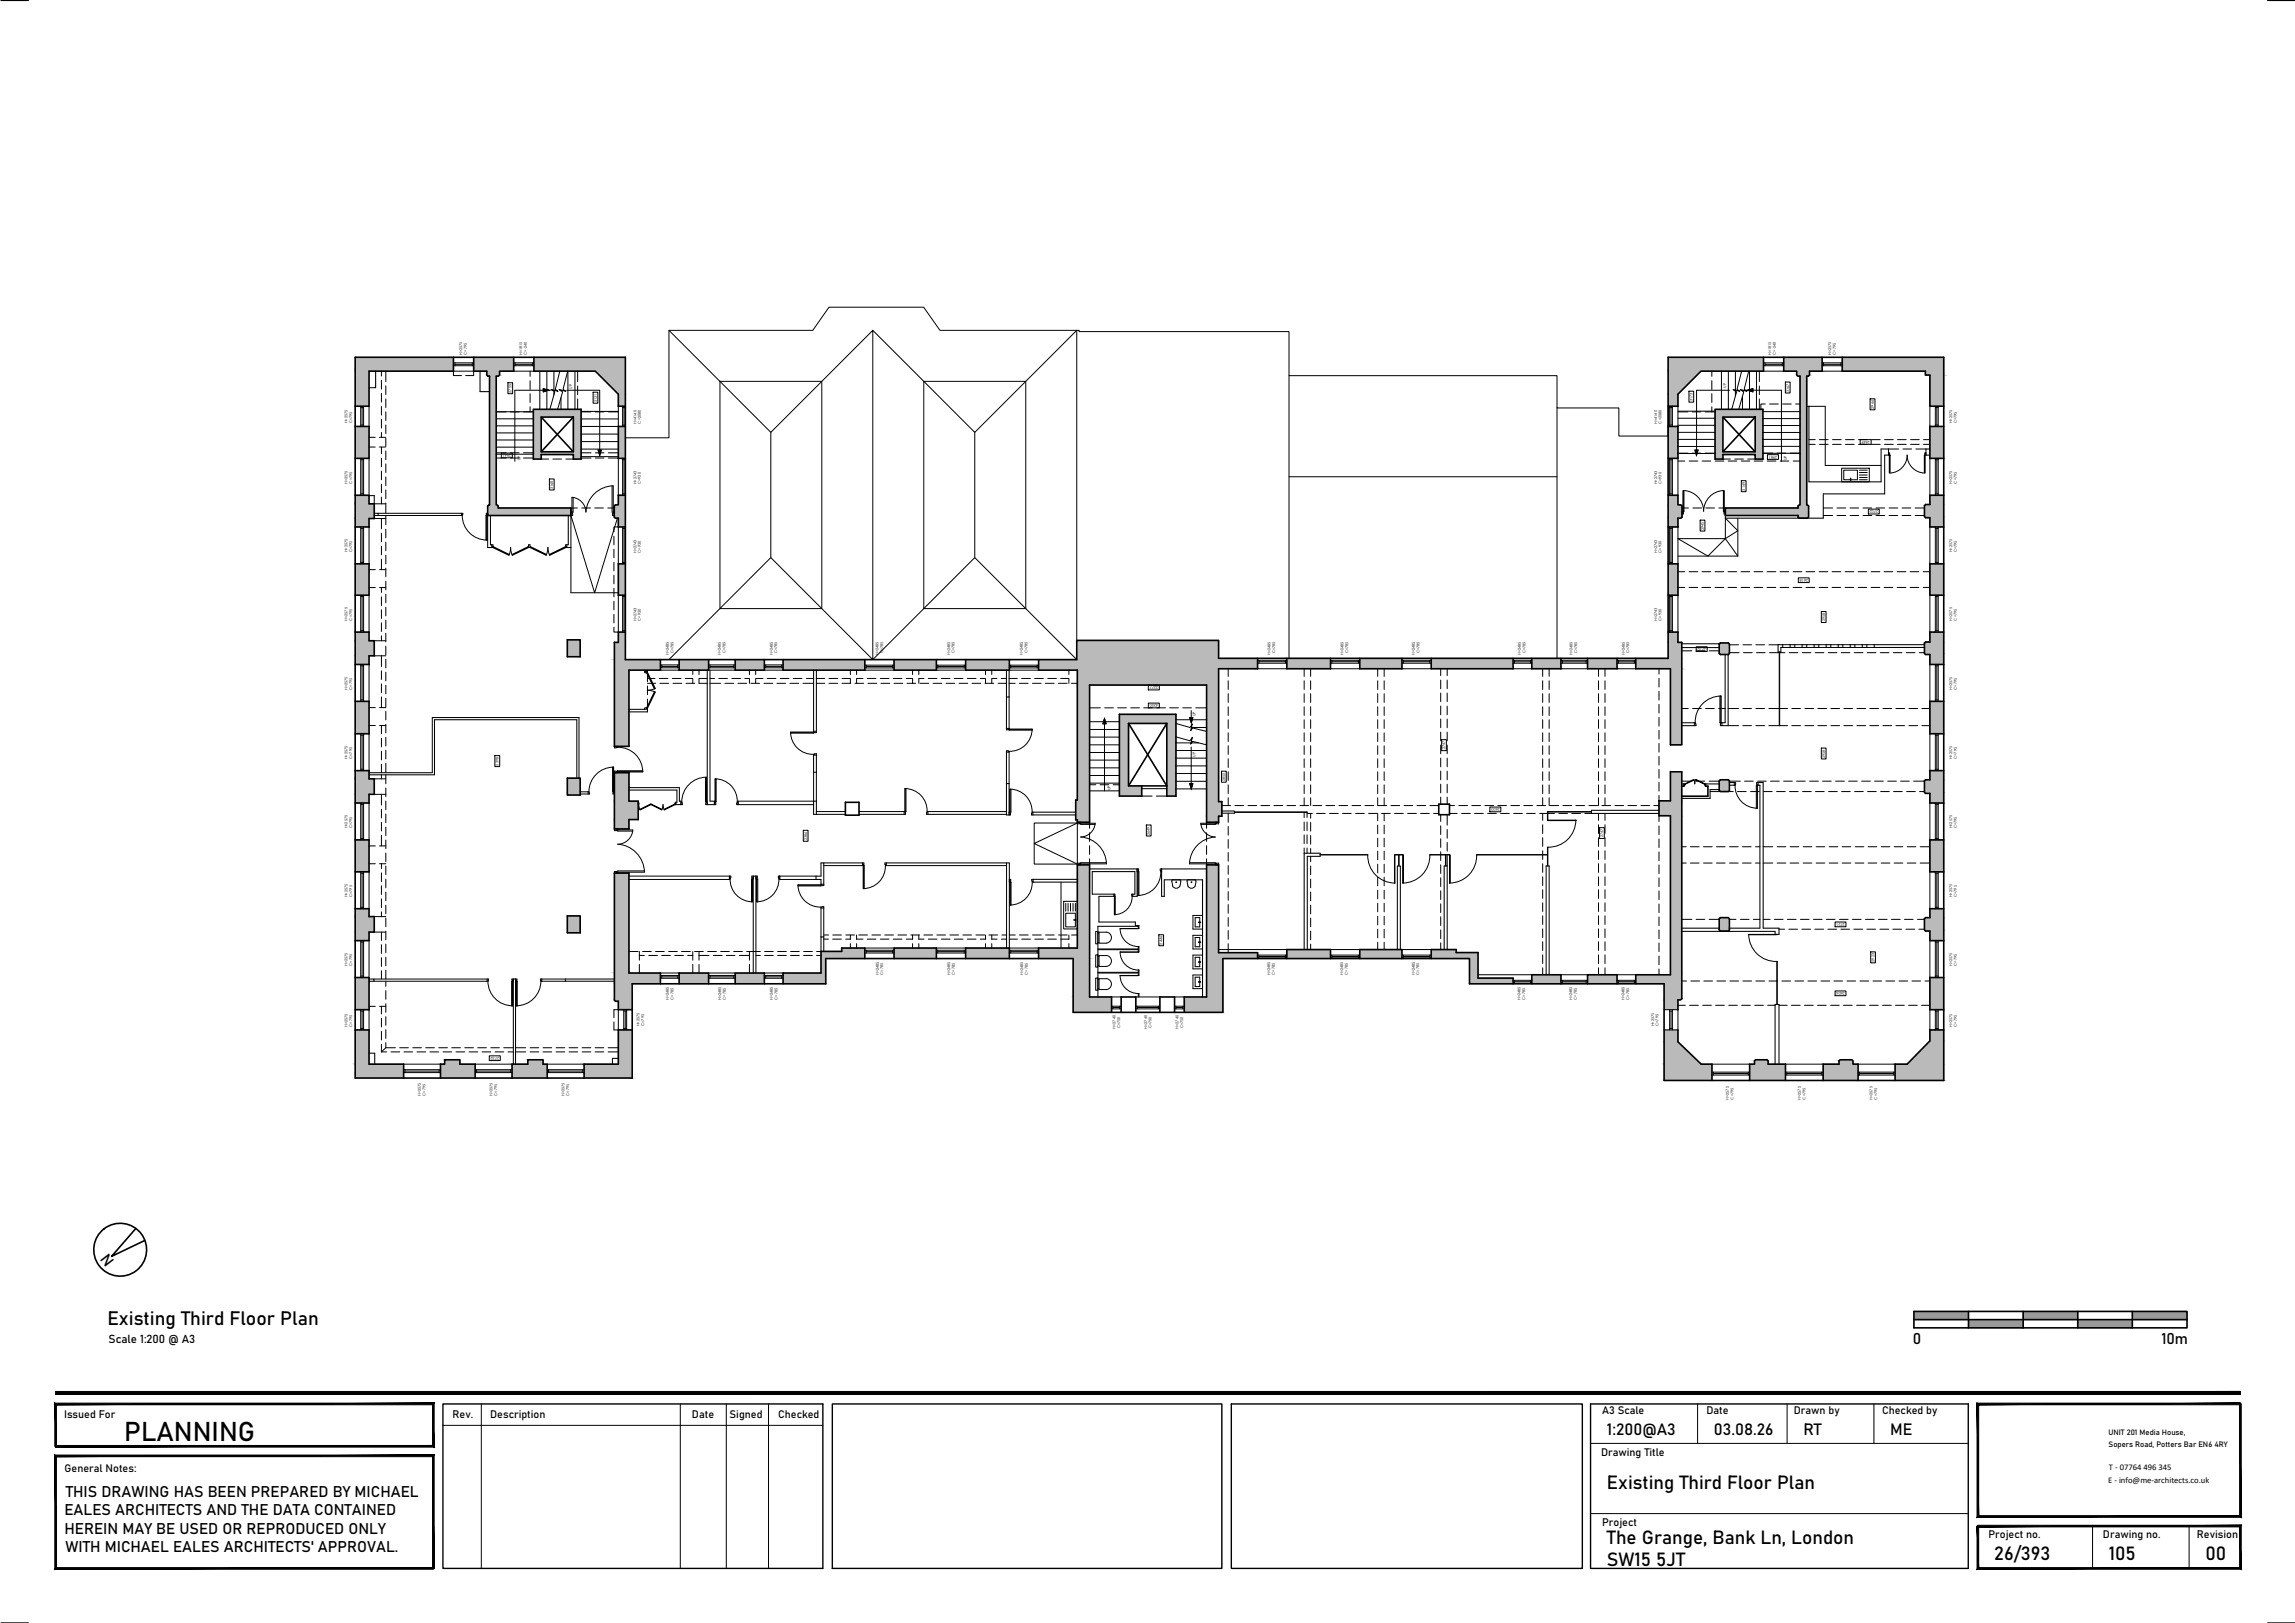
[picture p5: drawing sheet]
<svg xmlns="http://www.w3.org/2000/svg" width="420mm" height="297mm" viewBox="0 0 420 297" stroke-linecap="round" stroke-linejoin="round" font-family="sans-serif">
<defs><g id="words">
<text font-size="4.9" x="22.8" y="263.7">PLANNING</text>
<g font-size="3.5">
<text x="19.7" y="242.5">Existing Third Floor Plan</text>
<text x="294.2" y="272.5">Existing Third Floor Plan</text>
<text x="294.2" y="286.5">SW15 5JT</text>
<text x="294.2" y="282.5">The Grange, Bank Ln, London</text>
<text x="365.1" y="285.5">26/393</text>
<text x="386.1" y="285.5">105</text>
<text x="403.8" y="285.5">00</text>
</g>
<g font-size="3">
<text x="294.2" y="262.7">1:200@A3</text>
<text x="313.8" y="262.7">03.08.26</text>
<text x="330.2" y="262.7">RT</text>
<text x="346.1" y="262.7">ME</text>
</g>
<g font-size="2.8">
<text x="21" y="230.7" transform="rotate(-128 21 230.7)">N</text>
<text x="350.2" y="246">0</text>
<text x="395.7" y="246">10m</text>
<text x="12" y="274">THIS DRAWING HAS BEEN PREPARED BY MICHAEL</text>
<text x="11.8" y="277.3">EALES ARCHITECTS AND THE DATA CONTAINED</text>
<text x="11.8" y="280.7">HEREIN MAY BE USED OR REPRODUCED ONLY</text>
<text x="12" y="284">WITH MICHAEL EALES ARCHITECTS' APPROVAL.</text>
</g>
<text font-size="2.1" x="19.9" y="245.7">Scale 1:200 @ A3</text>
<g font-size="2">
<text x="11.7" y="259.4">Issued For</text>
<text x="82.8" y="259.5">Rev.</text>
<text x="89.7" y="259.5">Description</text>
<text x="126.7" y="259.5">Date</text>
<text x="133.6" y="259.5">Signed</text>
<text x="142.5" y="259.5">Checked</text>
<text x="293.3" y="258.9">A3 Scale</text>
<text x="312.4" y="258.9">Date</text>
<text x="328.4" y="258.9">Drawn by</text>
<text x="344.6" y="258.9">Checked by</text>
<text x="11.8" y="269.4">General Notes:</text>
<text x="293.1" y="266.4">Drawing Title</text>
<text x="293.3" y="279.3">Project</text>
<text x="364" y="281.5">Project no.</text>
<text x="385" y="281.5">Drawing no.</text>
<text x="402.2" y="281.5">Revision</text>
</g>
<g font-size="1.6">
<text x="386.1" y="269.1">T - 07764 496 345</text>
<text x="386" y="271.3">E - info@me-architects.co.uk</text>
</g>
<g font-size="1.4">
<text x="386" y="262.6">UNIT 201 Media House,</text>
<text x="386" y="264.8">Sopers Road, Potters Bar EN6 4RY</text>
</g>
<g font-size=".7">
<text x="84.6" y="64.9" transform="rotate(-90 84.6 64.9)">H=2575</text>
<text x="85.5" y="64.9" transform="rotate(-90 85.5 64.9)">C=795</text>
<text x="95.6" y="64.9" transform="rotate(-90 95.6 64.9)">H=1815</text>
<text x="96.5" y="64.9" transform="rotate(-90 96.5 64.9)">C=-240</text>
<text x="324.3" y="64.9" transform="rotate(-90 324.3 64.9)">H=1815</text>
<text x="325.1" y="64.9" transform="rotate(-90 325.1 64.9)">C=-240</text>
<text x="335.3" y="64.9" transform="rotate(-90 335.3 64.9)">H=2575</text>
<text x="336.1" y="64.9" transform="rotate(-90 336.1 64.9)">C=795</text>
<text x="93.7" y="71.9" transform="rotate(-90 93.7 71.9)">2755</text>
<text x="104.7" y="71.2" transform="rotate(-90 104.7 71.2)">UP</text>
<text x="316" y="71" transform="rotate(-90 316 71)">UP</text>
<text x="327.5" y="71.7" transform="rotate(-90 327.5 71.7)">3167</text>
<text x="63.6" y="77.5" transform="rotate(-90 63.6 77.5)">H=2575</text>
<text x="64.5" y="77.5" transform="rotate(-90 64.5 77.5)">C=795</text>
<text x="109.3" y="73.6" transform="rotate(-90 109.3 73.6)">3131</text>
<text x="116.5" y="77.5" transform="rotate(-90 116.5 77.5)">H=4140</text>
<text x="117.3" y="77.5" transform="rotate(-90 117.3 77.5)">C=2080</text>
<text x="303.4" y="77.5" transform="rotate(-90 303.4 77.5)">H=4140</text>
<text x="304.2" y="77.5" transform="rotate(-90 304.2 77.5)">C=2080</text>
<text x="309.9" y="73.4" transform="rotate(-90 309.9 73.4)">3173</text>
<text x="343" y="74.8" transform="rotate(-90 343 74.8)">2966</text>
<text x="357.4" y="77.5" transform="rotate(-90 357.4 77.5)">H=2575</text>
<text x="358.2" y="77.5" transform="rotate(-90 358.2 77.5)">C=795</text>
<text x="93.6" y="83.1" transform="rotate(180 93.6 83.1)">2961</text>
<text x="325.4" y="83.4" transform="rotate(180 325.4 83.4)">2981</text>
<text x="342.3" y="80.7" transform="rotate(180 342.3 80.7)">2649</text>
<text x="63.6" y="88.5" transform="rotate(-90 63.6 88.5)">H=2575</text>
<text x="64.5" y="88.5" transform="rotate(-90 64.5 88.5)">C=795</text>
<text x="95.3" y="84.2" transform="rotate(-90 95.3 84.2)">UP</text>
<text x="101.3" y="89.5" transform="rotate(-90 101.3 89.5)">3168</text>
<text x="116.5" y="88.6" transform="rotate(-90 116.5 88.6)">H=2743</text>
<text x="117.3" y="88.6" transform="rotate(-90 117.3 88.6)">C=930</text>
<text x="303.4" y="88.6" transform="rotate(-90 303.4 88.6)">H=2743</text>
<text x="304.2" y="88.6" transform="rotate(-90 304.2 88.6)">C=930</text>
<text x="319.5" y="89.8" transform="rotate(-90 319.5 89.8)">3149</text>
<text x="327.2" y="84.3" transform="rotate(-90 327.2 84.3)">UP</text>
<text x="357.4" y="88.5" transform="rotate(-90 357.4 88.5)">H=2575</text>
<text x="358.2" y="88.5" transform="rotate(-90 358.2 88.5)">C=795</text>
<text x="343.9" y="93.4" transform="rotate(180 343.9 93.4)">2702</text>
<text x="63.6" y="101.1" transform="rotate(-90 63.6 101.1)">H=2575</text>
<text x="64.5" y="101.1" transform="rotate(-90 64.5 101.1)">C=795</text>
<text x="116.5" y="101.2" transform="rotate(-90 116.5 101.2)">H=2743</text>
<text x="117.3" y="101.2" transform="rotate(-90 117.3 101.2)">C=930</text>
<text x="303.4" y="101.2" transform="rotate(-90 303.4 101.2)">H=2743</text>
<text x="304.2" y="101.2" transform="rotate(-90 304.2 101.2)">C=930</text>
<text x="311.9" y="97" transform="rotate(-90 311.9 97)">2945</text>
<text x="357.4" y="101.1" transform="rotate(-90 357.4 101.1)">H=2575</text>
<text x="358.2" y="101.1" transform="rotate(-90 358.2 101.1)">C=795</text>
<text x="331" y="106" transform="rotate(180 331 106)">2618</text>
<text x="63.6" y="113.6" transform="rotate(-90 63.6 113.6)">H=2575</text>
<text x="64.5" y="113.6" transform="rotate(-90 64.5 113.6)">C=795</text>
<text x="116.5" y="113.7" transform="rotate(-90 116.5 113.7)">H=2743</text>
<text x="117.3" y="113.6" transform="rotate(-90 117.3 113.6)">C=930</text>
<text x="303.4" y="113.7" transform="rotate(-90 303.4 113.7)">H=2743</text>
<text x="304.2" y="113.6" transform="rotate(-90 304.2 113.6)">C=930</text>
<text x="334.1" y="113.7" transform="rotate(-90 334.1 113.7)">2958</text>
<text x="357.4" y="113.6" transform="rotate(-90 357.4 113.6)">H=2575</text>
<text x="358.2" y="113.6" transform="rotate(-90 358.2 113.6)">C=795</text>
<text x="122.4" y="119.8" transform="rotate(-90 122.4 119.8)">H=2485</text>
<text x="123.3" y="119.5" transform="rotate(-90 123.3 119.5)">C=785</text>
<text x="132" y="119.8" transform="rotate(-90 132 119.8)">H=2485</text>
<text x="132.8" y="119.5" transform="rotate(-90 132.8 119.5)">C=785</text>
<text x="141.5" y="119.8" transform="rotate(-90 141.5 119.8)">H=2485</text>
<text x="142.3" y="119.5" transform="rotate(-90 142.3 119.5)">C=785</text>
<text x="160.8" y="119.8" transform="rotate(-90 160.8 119.8)">H=2485</text>
<text x="161.7" y="119.5" transform="rotate(-90 161.7 119.5)">C=785</text>
<text x="173.9" y="119.8" transform="rotate(-90 173.9 119.8)">H=2485</text>
<text x="174.8" y="119.5" transform="rotate(-90 174.8 119.5)">C=785</text>
<text x="187.3" y="119.8" transform="rotate(-90 187.3 119.8)">H=2485</text>
<text x="188.1" y="119.5" transform="rotate(-90 188.1 119.5)">C=785</text>
<text x="232.6" y="119.8" transform="rotate(-90 232.6 119.8)">H=2485</text>
<text x="233.4" y="119.5" transform="rotate(-90 233.4 119.5)">C=785</text>
<text x="246" y="119.8" transform="rotate(-90 246 119.8)">H=2485</text>
<text x="246.8" y="119.5" transform="rotate(-90 246.8 119.5)">C=785</text>
<text x="259" y="119.8" transform="rotate(-90 259 119.8)">H=2485</text>
<text x="259.9" y="119.5" transform="rotate(-90 259.9 119.5)">C=785</text>
<text x="278.4" y="119.8" transform="rotate(-90 278.4 119.8)">H=2485</text>
<text x="279.3" y="119.5" transform="rotate(-90 279.3 119.5)">C=785</text>
<text x="287.9" y="119.8" transform="rotate(-90 287.9 119.8)">H=2485</text>
<text x="288.7" y="119.5" transform="rotate(-90 288.7 119.5)">C=785</text>
<text x="297.5" y="119.8" transform="rotate(-90 297.5 119.8)">H=2485</text>
<text x="298.3" y="119.5" transform="rotate(-90 298.3 119.5)">C=785</text>
<text x="312.4" y="118.6" transform="rotate(180 312.4 118.6)">2710</text>
<text x="212" y="125.6" transform="rotate(180 212 125.6)">2277</text>
<text x="63.6" y="126.2" transform="rotate(-90 63.6 126.2)">H=2575</text>
<text x="64.5" y="126.2" transform="rotate(-90 64.5 126.2)">C=795</text>
<text x="212" y="128.9" transform="rotate(180 212 128.9)">4350</text>
<text x="218.9" y="131.1" transform="rotate(-90 218.9 131.1)">UP</text>
<text x="357.4" y="126.2" transform="rotate(-90 357.4 126.2)">H=2575</text>
<text x="358.2" y="126.2" transform="rotate(-90 358.2 126.2)">C=795</text>
<text x="264.6" y="137.2" transform="rotate(-90 264.6 137.2)">2747</text>
<text x="63.6" y="138.9" transform="rotate(-90 63.6 138.9)">H=2575</text>
<text x="64.5" y="138.9" transform="rotate(-90 64.5 138.9)">C=795</text>
<text x="91.3" y="140.1" transform="rotate(-90 91.3 140.1)">2398</text>
<text x="218.9" y="138.5" transform="rotate(-90 218.9 138.5)">UP</text>
<text x="224.3" y="142.9" transform="rotate(-90 224.3 142.9)">2850</text>
<text x="334.1" y="138.7" transform="rotate(-90 334.1 138.7)">2958</text>
<text x="357.4" y="138.9" transform="rotate(-90 357.4 138.9)">H=2575</text>
<text x="358.2" y="138.9" transform="rotate(-90 358.2 138.9)">C=795</text>
<text x="203.3" y="144.6" transform="rotate(-90 203.3 144.6)">UP</text>
<text x="274.6" y="147.9" transform="rotate(180 274.6 147.9)">2603</text>
<text x="63.6" y="151.6" transform="rotate(-90 63.6 151.6)">H=2575</text>
<text x="64.5" y="151.6" transform="rotate(-90 64.5 151.6)">C=795</text>
<text x="147.7" y="153.8" transform="rotate(-90 147.7 153.8)">2386</text>
<text x="210.5" y="152.8" transform="rotate(-90 210.5 152.8)">2649</text>
<text x="293.5" y="153.3" transform="rotate(-90 293.5 153.3)">2747</text>
<text x="357.4" y="151.6" transform="rotate(-90 357.4 151.6)">H=2575</text>
<text x="358.2" y="151.6" transform="rotate(-90 358.2 151.6)">C=795</text>
<text x="63.6" y="164.2" transform="rotate(-90 63.6 164.2)">H=2575</text>
<text x="64.5" y="164.2" transform="rotate(-90 64.5 164.2)">C=795</text>
<text x="357.4" y="164.2" transform="rotate(-90 357.4 164.2)">H=2575</text>
<text x="358.2" y="164.2" transform="rotate(-90 358.2 164.2)">C=795</text>
<text x="212.8" y="172.9" transform="rotate(-90 212.8 172.9)">2446</text>
<text x="337.8" y="168.9" transform="rotate(180 337.8 168.9)">2721</text>
<text x="63.6" y="176.8" transform="rotate(-90 63.6 176.8)">H=2575</text>
<text x="64.5" y="176.8" transform="rotate(-90 64.5 176.8)">C=795</text>
<text x="160.9" y="178.4" transform="rotate(-90 160.9 178.4)">H=2485</text>
<text x="161.7" y="178.4" transform="rotate(-90 161.7 178.4)">C=785</text>
<text x="174" y="178.4" transform="rotate(-90 174 178.4)">H=2485</text>
<text x="174.8" y="178.4" transform="rotate(-90 174.8 178.4)">C=785</text>
<text x="187.3" y="178.4" transform="rotate(-90 187.3 178.4)">H=2485</text>
<text x="188.2" y="178.4" transform="rotate(-90 188.2 178.4)">C=785</text>
<text x="232.6" y="178.4" transform="rotate(-90 232.6 178.4)">H=2485</text>
<text x="233.4" y="178.4" transform="rotate(-90 233.4 178.4)">C=785</text>
<text x="245.9" y="178.4" transform="rotate(-90 245.9 178.4)">H=2485</text>
<text x="246.8" y="178.4" transform="rotate(-90 246.8 178.4)">C=785</text>
<text x="259" y="178.4" transform="rotate(-90 259 178.4)">H=2485</text>
<text x="259.8" y="178.4" transform="rotate(-90 259.8 178.4)">C=785</text>
<text x="343.2" y="176" transform="rotate(-90 343.2 176)">2923</text>
<text x="357.4" y="176.8" transform="rotate(-90 357.4 176.8)">H=2575</text>
<text x="358.2" y="176.8" transform="rotate(-90 358.2 176.8)">C=795</text>
<text x="122.5" y="183" transform="rotate(-90 122.5 183)">H=2485</text>
<text x="123.3" y="183" transform="rotate(-90 123.3 183)">C=785</text>
<text x="132" y="183" transform="rotate(-90 132 183)">H=2485</text>
<text x="132.9" y="183" transform="rotate(-90 132.9 183)">C=785</text>
<text x="141.5" y="183" transform="rotate(-90 141.5 183)">H=2485</text>
<text x="142.3" y="183" transform="rotate(-90 142.3 183)">C=785</text>
<text x="278.4" y="183" transform="rotate(-90 278.4 183)">H=2485</text>
<text x="279.2" y="183" transform="rotate(-90 279.2 183)">C=785</text>
<text x="287.8" y="183" transform="rotate(-90 287.8 183)">H=2485</text>
<text x="288.7" y="183" transform="rotate(-90 288.7 183)">C=785</text>
<text x="297.4" y="183" transform="rotate(-90 297.4 183)">H=2485</text>
<text x="298.2" y="183" transform="rotate(-90 298.2 183)">C=785</text>
<text x="337.8" y="181.6" transform="rotate(180 337.8 181.6)">2604</text>
<text x="63.6" y="187.9" transform="rotate(-90 63.6 187.9)">H=2575</text>
<text x="64.5" y="187.9" transform="rotate(-90 64.5 187.9)">C=795</text>
<text x="117.1" y="187.8" transform="rotate(-90 117.1 187.8)">H=2575</text>
<text x="117.9" y="187.8" transform="rotate(-90 117.9 187.8)">C=795</text>
<text x="204.2" y="188.2" transform="rotate(-90 204.2 188.2)">H=2740</text>
<text x="205.1" y="188.2" transform="rotate(-90 205.1 188.2)">C=750</text>
<text x="210" y="188.2" transform="rotate(-90 210 188.2)">H=2740</text>
<text x="210.8" y="188.2" transform="rotate(-90 210.8 188.2)">C=750</text>
<text x="215.8" y="188.2" transform="rotate(-90 215.8 188.2)">H=2740</text>
<text x="216.6" y="188.2" transform="rotate(-90 216.6 188.2)">C=750</text>
<text x="302.8" y="187.8" transform="rotate(-90 302.8 187.8)">H=2575</text>
<text x="303.7" y="187.8" transform="rotate(-90 303.7 187.8)">C=795</text>
<text x="357.4" y="187.9" transform="rotate(-90 357.4 187.9)">H=2575</text>
<text x="358.2" y="187.9" transform="rotate(-90 358.2 187.9)">C=795</text>
<text x="91.4" y="193.4" transform="rotate(180 91.4 193.4)">2732</text>
<text x="77.1" y="200.6" transform="rotate(-90 77.1 200.6)">H=2575</text>
<text x="77.9" y="200.5" transform="rotate(-90 77.9 200.5)">C=795</text>
<text x="90.2" y="200.6" transform="rotate(-90 90.2 200.6)">H=2575</text>
<text x="91" y="200.5" transform="rotate(-90 91 200.5)">C=795</text>
<text x="103.4" y="200.6" transform="rotate(-90 103.4 200.6)">H=2575</text>
<text x="104.2" y="200.5" transform="rotate(-90 104.2 200.5)">C=795</text>
<text x="316.5" y="201.3" transform="rotate(-90 316.5 201.3)">H=2575</text>
<text x="317.4" y="201.2" transform="rotate(-90 317.4 201.2)">C=795</text>
<text x="329.7" y="201.3" transform="rotate(-90 329.7 201.3)">H=2575</text>
<text x="330.5" y="201.2" transform="rotate(-90 330.5 201.2)">C=795</text>
<text x="342.8" y="201.3" transform="rotate(-90 342.8 201.3)">H=2575</text>
<text x="343.6" y="201.2" transform="rotate(-90 343.6 201.2)">C=795</text>
</g>
</g></defs>
<!-- layer: MEA_Walls_Existing -->
<g fill="#bababa" stroke="#bababa" stroke-width=".18">
<path d="M337.3 65.4l18.6 2.5v-2.5zM337.3 65.4l18.6 2.5h-18.6z"/>
<path d="M326.6 65.4l7 2.5v-2.5zM326.6 65.4l7 2.5h-7z"/>
<path d="M305.4 65.4l17.5 2.5v-2.5zM305.4 65.4l17.5 2.5h-17.5z"/>
<path d="M97.7 65.4l16.8 2.5v-2.5zM97.7 65.4l16.8 2.5h-16.8z"/>
<path d="M86.7 65.4l7.3 2.5v-2.5zM86.7 65.4l7.3 2.5h-7.3z"/>
<path d="M65 65.4l18 2.5v-2.5zM65 65.4l18 2.5h-18z"/>
<path d="M352.5 67.9l3.4 .8v-.8zM352.5 67.9l3.4 .8h-3.4z"/>
<path d="M328.9 67.9l2.4 .8v-.8zM328.9 67.9l2.4 .8h-2.4z"/>
<path d="M89.1 67.9l2.4 .8v-.8zM89.1 67.9l2.4 .8h-2.4z"/>
<path d="M328.9 68.7l2.2 .1 .2-.1zM328.9 68.7l2.2 .1h-2z"/>
<path d="M89.1 68.7l2.1 .1 .3-.1zM89.1 68.7l2.1 .1h-1.9z"/>
<path d="M305.4 67.9l1.8 4.2 4.2-4.2zM305.4 67.9l1.8 4.2h-1.8z"/>
<path d="M109 67.9l5.5 4.2v-4.2zM109 67.9l5.5 4.2h-1.3z"/>
<path d="M113.2 72.1l1.3 2.2v-2.2zM113.2 72.1l1.3 2.2h-1.3z"/>
<path d="M353.3 68.7l2.6 5.6v-5.6zM353.3 68.7l2.6 5.6h-2.6z"/>
<path d="M305.4 72.1l1.8 2.2v-2.2zM305.4 72.1l1.8 2.2h-1.8z"/>
<path d="M65 67.9l2.6 6.4v-6.4zM65 67.9l2.6 6.4h-2.6z"/>
<path d="M97.6 74.9l8.8 1.4v-1.4zM97.6 74.9l8.8 1.4h-8.8z"/>
<path d="M305.4 78l1.8 1.8v-1.8zM305.4 78l1.8 1.8h-1.8z"/>
<path d="M105 76.3l1.4 6.4v-6.4zM105 76.3l1.4 6.4h-1.4z"/>
<path d="M97.6 76.3l1.5 6.4v-6.4zM97.6 76.3l1.5 6.4h-1.5z"/>
<path d="M97.6 82.7l8.8 .5v-.5zM97.6 82.7l8.8 .5h-8.8z"/>
<path d="M113.2 78l1.3 5.9v-5.9zM113.2 78l1.3 5.9h-1.3z"/>
<path d="M353.3 78l2.6 5.9v-5.9zM353.3 78l2.6 5.9h-2.6z"/>
<path d="M305.4 79.8l1.8 4.1v-4.1zM305.4 79.8l1.8 4.1h-1.8z"/>
<path d="M65 78l2.6 5.9v-5.9zM65 78l2.6 5.9h-2.6z"/>
<path d="M105 83.2l1.4 .8v-.8zM105 83.2l1.4 .8h-1.4z"/>
<path d="M97.6 83.2l1.5 .8v-.8zM97.6 83.2l1.5 .8h-1.5z"/>
<path d="M65 90.6l2.6 1.6v-1.6zM65 90.6l2.6 1.6h-2.6z"/>
<path d="M353.3 90.6l2.6 1.7v-1.7zM353.3 90.6l2.6 1.7h-2.6z"/>
<path d="M329.5 68.8l1.3 23.6v-23.6zM329.5 68.8l1.3 23.6h-1.3z"/>
<path d="M305.4 90.6l1.8 1.8v-1.8zM305.4 90.6l1.8 1.8h-1.8z"/>
<path d="M113.2 90.6l1.3 1.8v-1.8zM113.2 90.6l1.3 1.8h-1.3z"/>
<path d="M89.6 68.8l1.2 23.6v-23.6zM89.6 68.8l1.2 23.6h-1.2z"/>
<path d="M352.5 92.3l3.4 .2v-.2zM352.5 92.3l3.4 .2h-3.6z"/>
<path d="M329.4 92.4l1.7 .2-.2-.2zM329.4 92.4l1.7 .2h-1.9z"/>
<path d="M305.4 92.4l2.5 .2-.2-.2zM305.4 92.4l2.5 .2h-2.5z"/>
<path d="M112.6 92.4l1.9 .2v-.2zM112.6 92.4l1.9 .2h-2z"/>
<path d="M89.5 92.4l1.7 .2-.2-.2zM89.5 92.4l1.7 .2h-1.9z"/>
<path d="M329.2 92.6l1.9 .4v-.4zM329.2 92.6l1.9 .4h-1.9z"/>
<path d="M89.3 92.6l1.9 .4v-.4zM89.3 92.6l1.9 .4h-1.9z"/>
<path d="M89.3 93l15.2 .7v-.7zM89.3 93l15.2 .7h-15.2z"/>
<path d="M315.9 93l15.2 1.3v-1.3zM315.9 93l15.2 1.3h-15.2z"/>
<path d="M89.3 93.7l15.2 .6v-.6zM89.3 93.7l15.2 .6h-15.2z"/>
<path d="M352.3 92.5l3.6 2v-2zM352.3 92.5l3.6 2h-3.6z"/>
<path d="M329.2 94.3l1.9 .3v-.3zM329.2 94.3l1.9 .3h-1.9z"/>
<path d="M305.4 92.6l2.5 2v-2zM305.4 92.6l2.5 2h-2.5z"/>
<path d="M112.5 92.6l2 2v-2zM112.5 92.6l2 2h-2z"/>
<path d="M352.3 94.5l3.6 .2v-.2zM352.3 94.5l3.6 .2h-3.4z"/>
<path d="M329.2 94.6l1.7 .2 .2-.2zM329.2 94.6l1.7 .2h-1.5z"/>
<path d="M305.4 94.6l2.3 .2 .2-.2zM305.4 94.6l2.3 .2h-2.3z"/>
<path d="M112.5 94.6l2 .2v-.2zM112.5 94.6l2 .2h-1.9z"/>
<path d="M65 92.2l3.5 2.7v-2.7zM65 92.2l3.5 2.7h-3.5z"/>
<path d="M113.2 94.8l1.3 1.6v-1.6zM113.2 94.8l1.3 1.6h-1.3z"/>
<path d="M353.3 94.7l2.6 1.7v-1.7zM353.3 94.7l2.6 1.7h-2.6z"/>
<path d="M305.4 94.8l1.8 1.6v-1.6zM305.4 94.8l1.8 1.6h-1.8z"/>
<path d="M65 94.9l2.6 1.5v-1.5zM65 94.9l2.6 1.5h-2.6z"/>
<path d="M353.3 103.2l2.6 5.7v-5.7zM353.3 103.2l2.6 5.7h-2.6z"/>
<path d="M305.4 103.2l1.8 5.7v-5.7zM305.4 103.2l1.8 5.7h-1.8z"/>
<path d="M113.2 103.2l1.3 5.7v-5.7zM113.2 103.2l1.3 5.7h-1.3z"/>
<path d="M65 103.2l2.6 5.7v-5.7zM65 103.2l2.6 5.7h-2.6z"/>
<path d="M65 115.7l2.6 1.6v-1.6zM65 115.7l2.6 1.6h-2.6z"/>
<path d="M353.3 115.7l2.6 1.8v-1.8zM353.3 115.7l2.6 1.8h-2.6z"/>
<path d="M305.4 115.7l1.8 1.9v-1.9zM305.4 115.7l1.8 1.9h-1.8z"/>
<path d="M113.2 115.7l1.3 1.9v-1.9zM113.2 115.7l1.3 1.9h-1.3z"/>
<path d="M352.5 117.5l3.4 .2v-.2zM352.3 117.7l.2-.2 3.4 .2z"/>
<path d="M315 117.7l1.6 .2-.2-.2zM314.7 117.9l.3-.2 1.6 .2z"/>
<path d="M314.7 117.9l1.9 1.7v-1.7zM314.7 117.9l1.9 1.7h-1.9z"/>
<path d="M352.3 117.7l3.6 1.9v-1.9zM352.3 117.7l3.6 1.9h-3.6z"/>
<path d="M314.7 119.6l1.7 .2 .2-.2zM314.7 119.6l1.7 .2h-1.4z"/>
<path d="M352.3 119.6l3.6 .2v-.2zM352.3 119.6l3.6 .2h-3.4z"/>
<path d="M65 117.3l3.5 2.7v-2.7zM65 117.3l3.5 2.7h-3.5z"/>
<path d="M103.9 117.1l2.3 3.1v-3.1zM103.9 117.1l2.3 3.1h-2.3z"/>
<path d="M305.4 117.6l2.5 2.9v-2.9zM305.4 117.6l2.5 2.9h-2.5z"/>
<path d="M197.1 117.2l26 3.3v-3.3zM197.1 117.2l26 3.3h-26z"/>
<path d="M197.1 120.5l33.1 .2v-.2zM197.1 120.5l33.1 .2h-33.1z"/>
<path d="M112.5 117.6l2 3.1v-3.1zM112.5 117.6l2 3.1h-2z"/>
<path d="M353.3 119.8l2.6 1.8v-1.8zM353.3 119.8l2.6 1.8h-2.6z"/>
<path d="M65 120l2.6 1.6v-1.6zM65 120l2.6 1.6h-2.6z"/>
<path d="M299.5 120.5l8.4 1.9v-1.9zM299.5 120.5l8.4 1.9h-8.4z"/>
<path d="M290.6 120.5l5.4 1.9v-1.9zM290.6 120.5l5.4 1.9h-5.4z"/>
<path d="M280.4 120.5l5.4 1.9v-1.9zM280.4 120.5l5.4 1.9h-5.4z"/>
<path d="M262 120.5l15 1.9v-1.9zM262 120.5l15 1.9h-15z"/>
<path d="M248.9 120.5l7.8 1.9v-1.9zM248.9 120.5l7.8 1.9h-7.8z"/>
<path d="M190.1 120.7l40.1 1.7v-1.7zM190.1 120.7l40.1 1.7h-40.1z"/>
<path d="M235.6 120.5l8 1.9v-1.9zM235.6 120.5l8 1.9h-8z"/>
<path d="M190.1 122.4l33 .2v-.2zM190.1 122.4l33 .2h-33z"/>
<path d="M176.8 120.7l8 1.9v-1.9zM176.8 120.7l8 1.9h-8z"/>
<path d="M163.7 120.7l7.7 1.9v-1.9zM163.7 120.7l7.7 1.9h-7.7z"/>
<path d="M143.4 120.7l14.9 1.9v-1.9zM143.4 120.7l14.9 1.9h-14.9z"/>
<path d="M134.6 120.7l5.3 1.9v-1.9zM134.6 120.7l5.3 1.9h-5.3z"/>
<path d="M124.3 120.7l5.4 1.9v-1.9zM124.3 120.7l5.4 1.9h-5.4z"/>
<path d="M112.5 120.7l8.4 1.9v-1.9zM112.5 120.7l8.4 1.9h-8.4z"/>
<path d="M197.2 122.6l25.9 2.8v-2.8zM197.2 122.6l25.9 2.8h-25.9z"/>
<path d="M353.3 128.4l2.6 5.9v-5.9zM353.3 128.4l2.6 5.9h-2.6z"/>
<path d="M65 128.4l2.6 5.9v-5.9zM65 128.4l2.6 5.9h-2.6z"/>
<path d="M305.8 122.4l2.1 13.9v-13.9zM305.8 122.4l2.1 13.9h-2.1z"/>
<path d="M112.5 122.6l2.6 14v-14zM112.5 122.6l2.6 14h-2.6z"/>
<path d="M65 141l2.6 1.5v-1.5zM65 141l2.6 1.5h-2.6z"/>
<path d="M353.3 141l2.6 1.7v-1.7zM353.3 141l2.6 1.7h-2.6z"/>
<path d="M352.5 142.7l3.4 .2v-.2zM352.5 142.7l3.4 .2h-3.6z"/>
<path d="M315 142.7l1.6 .2-.2-.2zM314.7 142.9l.3-.2 1.6 .2z"/>
<path d="M314.7 142.9l1.9 1.8v-1.8zM314.7 142.9l1.9 1.8h-1.9z"/>
<path d="M314.7 144.7l1.7 .2 .2-.2zM314.7 144.7l1.7 .2h-1.4z"/>
<path d="M352.3 142.9l3.6 2.1v-2.1zM352.3 142.9l3.6 2.1h-3.6z"/>
<path d="M352.3 145l3.6 .2v-.2zM352.3 145l3.6 .2h-3.4z"/>
<path d="M65 142.5l3.5 2.9v-2.9zM65 142.5l3.5 2.9h-3.5z"/>
<path d="M103.9 142.4l2.3 3.1v-3.1zM103.9 142.4l2.3 3.1h-2.3z"/>
<path d="M197.2 125.4l2.3 21v-21zM197.2 125.4l2.3 21h-2.3z"/>
<path d="M112.5 141.4l2.6 5.2v-5.2zM112.5 141.4l2.6 5.2h-2.6z"/>
<path d="M220.9 125.4l2.2 21.3v-21.3zM220.9 125.4l2.2 21.3h-2.2z"/>
<path d="M353.3 145.2l2.6 1.8v-1.8zM353.3 145.2l2.6 1.8h-2.6z"/>
<path d="M65 145.4l2.6 1.6v-1.6zM65 145.4l2.6 1.6h-2.6z"/>
<path d="M220.9 146.7l2.8 2.7v-2.7zM220.9 146.7l2.8 2.7h-2.8z"/>
<path d="M112.5 146.6l4.3 3.4v-3.4zM112.5 146.6l4.3 3.4h-4.3z"/>
<path d="M196.9 146.4l2.6 3.6v-3.6zM196.9 146.4l2.6 3.6h-2.6z"/>
<path d="M220.9 149.4l2.2 1.1v-1.1zM220.9 149.4l2.2 1.1h-2.2z"/>
<path d="M197.2 150l2.3 .5v-.5zM197.2 150l2.3 .5h-2.3z"/>
<path d="M112.5 150l2.6 1.7v-1.7zM112.5 150l2.6 1.7h-2.6z"/>
<path d="M353.3 153.7l2.6 5.9v-5.9zM353.3 153.7l2.6 5.9h-2.6z"/>
<path d="M65 153.7l2.6 5.9v-5.9zM65 153.7l2.6 5.9h-2.6z"/>
<path d="M65 166.3l2.6 1.5v-1.5zM65 166.3l2.6 1.5h-2.6z"/>
<path d="M353.3 166.3l2.6 1.6v-1.6zM353.3 166.3l2.6 1.6h-2.6z"/>
<path d="M352.5 167.9l3.4 .3v-.3zM352.5 167.9l3.4 .3h-3.6z"/>
<path d="M315 167.9l1.6 .3-.2-.3zM315 167.9l1.6 .3h-1.9z"/>
<path d="M352.3 168.2l3.6 2v-2zM352.3 168.2l3.6 2h-3.6z"/>
<path d="M314.7 168.2l1.9 2v-2zM314.7 168.2l1.9 2h-1.9z"/>
<path d="M352.3 170.2l3.6 .2v-.2zM352.3 170.2l3.6 .2h-3.4z"/>
<path d="M314.7 170.2l1.7 .2 .2-.2zM314.7 170.2l1.7 .2h-1.4z"/>
<path d="M65 167.8l3.5 2.8v-2.8zM65 167.8l3.5 2.8h-3.5z"/>
<path d="M103.9 167.6l2.3 3.1v-3.1zM103.9 167.6l2.3 3.1h-2.3z"/>
<path d="M353.3 170.4l2.6 1.8v-1.8zM353.3 170.4l2.6 1.8h-2.6z"/>
<path d="M65 170.6l2.6 1.6v-1.6zM65 170.6l2.6 1.6h-2.6z"/>
<path d="M197.2 158.3l2.3 15.2v-15.2zM197.2 158.3l2.3 15.2h-2.3z"/>
<path d="M154.1 173.5l4.2 .6v-.6zM154.1 173.5l4.2 .6h-4.2z"/>
<path d="M190.1 173.5l9.4 1.9v-1.9zM190.1 173.5l9.4 1.9h-9.4z"/>
<path d="M176.8 173.5l8 1.9v-1.9zM176.8 173.5l8 1.9h-8z"/>
<path d="M163.7 173.5l7.7 1.9v-1.9zM163.7 173.5l7.7 1.9h-7.7z"/>
<path d="M150.3 174.1l8 1.3v-1.3zM150.3 174.1l8 1.3h-8z"/>
<path d="M150.3 175.4l.9 2.7v-2.7zM150.3 175.4l.9 2.7h-.9z"/>
<path d="M112.5 159.8l2.6 18.3v-18.3zM112.5 159.8l2.6 18.3h-2.6z"/>
<path d="M143.4 178.1l7.8 2v-2zM143.4 178.1l7.8 2h-7.8z"/>
<path d="M134.6 178.1l5.3 2v-2zM134.6 178.1l5.3 2h-5.3z"/>
<path d="M124.3 178.1l5.4 2v-2zM124.3 178.1l5.4 2h-5.4z"/>
<path d="M112.5 178.1l8.4 2v-2zM112.5 178.1l8.4 2h-8.4z"/>
<path d="M196.5 175.4l3 7.1v-7.1zM196.5 175.4l3 7.1h-3z"/>
<path d="M112.5 180.1l3.2 2.9v-2.9zM112.5 180.1l3.2 2.9h-3.2z"/>
<path d="M112.5 183l3.2 .2v-.2zM112.5 183l3.2 .2h-3z"/>
<path d="M113.2 183.2l2.5 1.6v-1.6zM113.2 183.2l2.5 1.6h-2.5z"/>
<path d="M65 178.9l2.6 5.9v-5.9zM65 178.9l2.6 5.9h-2.6z"/>
<path d="M196.5 182.5l7 2.8v-2.8zM196.5 182.5l7 2.8h-7z"/>
<path d="M113.2 188.5l2.5 6.3v-6.3zM113.2 188.5l2.5 6.3h-2.5z"/>
<path d="M96.6 194l2.8 .8v-.8zM96.6 194l2.8 .8h-2.8z"/>
<path d="M81.4 194l2.8 .8v-.8zM81.4 194l2.8 .8h-2.8z"/>
<path d="M65 188.5l2.6 6.3v-6.3zM65 188.5l2.6 6.3h-2.6z"/>
<path d="M106.9 194.8l8.8 2.5v-2.5zM106.9 194.8l8.8 2.5h-8.8z"/>
<path d="M93.7 194.8l6.5 2.5v-2.5zM93.7 194.8l6.5 2.5h-6.5z"/>
<path d="M80.6 194.8l6.4 2.5v-2.5zM80.6 194.8l6.4 2.5h-6.4z"/>
<path d="M65 194.8l8.9 2.5v-2.5zM65 194.8l8.9 2.5h-8.9z"/>
<path d="M305.8 141.3l2.1 5.3v-5.3zM305.8 141.3l2.1 5.3h-2.1z"/>
<path d="M303.7 146.6l4.2 2.7v-2.7zM303.7 146.6l4.2 2.7h-4.2z"/>
<path d="M262 173.8l4.6 .5v-.5zM262 173.8l4.6 .5h-4.6z"/>
<path d="M220.9 158.3l2.2 16.1v-16.1zM220.9 158.3l2.2 16.1h-2.2z"/>
<path d="M262 174.3l8.6 1.1v-1.1zM262 174.3l8.6 1.1h-8.6z"/>
<path d="M248.9 173.8l7.8 1.6v-1.6zM248.9 173.8l7.8 1.6h-7.8z"/>
<path d="M235.6 173.8l8 1.6v-1.6zM235.6 173.8l8 1.6h-8z"/>
<path d="M220.9 174.4l9.3 1v-1zM220.9 174.4l9.3 1h-9.3z"/>
<path d="M305.8 149.3l2.1 29.1v-29.1zM305.8 149.3l2.1 29.1h-2.1z"/>
<path d="M269 175.4l1.6 3.6v-3.6zM269 175.4l1.6 3.6h-1.6z"/>
<path d="M299.5 178.4l8.4 1.7v-1.7zM299.5 178.4l8.4 1.7h-8.4z"/>
<path d="M290.6 178.4l5.4 1.7v-1.7zM290.6 178.4l5.4 1.7h-5.4z"/>
<path d="M280.4 178.4l5.4 1.7v-1.7zM280.4 178.4l5.4 1.7h-5.4z"/>
<path d="M269 179l8 1.1v-1.1zM269 179l8 1.1h-8z"/>
<path d="M220.9 175.4l3 7.1v-7.1zM220.9 175.4l3 7.1h-3z"/>
<path d="M304.7 180.1l3.2 2.7v-2.7zM304.7 180.1l3.2 2.7h-3.2z"/>
<path d="M304.7 182.8l3 .2 .2-.2zM304.7 182.8l3 .2h-3z"/>
<path d="M353.3 178.9l2.6 5.9v-5.9zM353.3 178.9l2.6 5.9h-2.6z"/>
<path d="M304.7 183l2.5 1.8v-1.8zM304.7 183l2.5 1.8h-2.5z"/>
<path d="M216.8 182.5l7.1 2.8v-2.8zM216.8 182.5l7.1 2.8h-7.1z"/>
<path d="M353.3 188.5l2.6 2v-2zM353.3 188.5l2.6 2h-2.6z"/>
<path d="M304.7 188.5l2.5 2.2v-2.2zM304.7 188.5l2.5 2.2h-2.5z"/>
<path d="M336.9 194l2.3 .1-.2-.1zM336.7 194.1l.2-.1 2.3 .1z"/>
<path d="M321.4 194l2.3 .1-.2-.1zM321.4 194l2.3 .1h-2.5z"/>
<path d="M353.3 190.5l2.6 4.3v-4.3zM353.3 190.5l2.6 4.3h-6.8z"/>
<path d="M336.7 194.1l2.5 .7v-.7zM336.7 194.1l2.5 .7h-2.5z"/>
<path d="M321.2 194.1l2.5 .7v-.7zM321.2 194.1l2.5 .7h-2.5z"/>
<path d="M304.7 190.7l6.7 4.1-4.2-4.1zM304.7 190.7l6.7 4.1h-6.7z"/>
<path d="M346.9 194.8l9 2.9v-2.9zM346.9 194.8l9 2.9h-9z"/>
<path d="M333.8 194.8l6.4 2.9v-2.9zM333.8 194.8l6.4 2.9h-6.4z"/>
<path d="M320.3 194.8l6.6 2.9v-2.9zM320.3 194.8l6.6 2.9h-6.6z"/>
<path d="M304.7 194.8l8.7 2.9v-2.9zM304.7 194.8l8.7 2.9h-8.7z"/>
<path d="M204.9 130.7l10.4 1.7v-1.7zM204.9 130.7l10.4 1.7h-10.4z"/>
<path d="M213.6 132.4l1.7 11.4v-11.4zM213.6 132.4l1.7 11.4h-1.7z"/>
<path d="M204.9 132.4l1.7 11.4v-11.4zM204.9 132.4l1.7 11.4h-1.7z"/>
<path d="M213.6 143.8l1.7 1.9v-1.9zM213.6 143.8l1.7 1.9h-1.7z"/>
<path d="M204.9 143.8l4.1 1.9v-1.9zM204.9 143.8l4.1 1.9h-4.1z"/>
<path d="M314 74.9l8.7 1.4v-1.4zM314 74.9l8.7 1.4h-8.7z"/>
<path d="M321.3 76.3l1.4 6.4v-6.4zM321.3 76.3l1.4 6.4h-1.4z"/>
<path d="M314 76.3l1.4 6.4v-6.4zM314 76.3l1.4 6.4h-1.4z"/>
<path d="M314 82.7l8.7 .5v-.5zM314 82.7l8.7 .5h-8.7z"/>
<path d="M321.3 83.2l1.4 .8v-.8zM321.3 83.2l1.4 .8h-1.4z"/>
<path d="M314 83.2l1.4 .8v-.8zM314 83.2l1.4 .8h-1.4z"/>
</g>
<!-- layer: BLOCKS -->
<g fill="none" stroke="#000" stroke-width=".18">
<path d="M66 77.8h.6M66 74.6h.6M66 74.3v3.7M66.3 74.6v3.2M66.6 74.3v3.7M67.6 74.3v3.7M83 67.9h3.7M83 66.9h3.7M83 66.4h3.7M83.3 66.7h3.2M83.3 66.4v.5M86.5 66.4v.5"/>
<path d="M94 67.9h3.7M94 66.9h3.7M94 66.4h3.7M94.3 66.7h3.2M94.3 66.4v.5M97.5 66.4v.5M113.2 74.3v3.7M114 77.8h.5M114 74.6h.5M114 74.3v3.7M114.2 74.6v3.2M114.5 74.3v3.7"/>
<path d="M305.7 77.8h.5M305.7 74.6h.5M305.7 74.3v3.7M305.9 74.6v3.2M306.2 74.3v3.7M307.2 74.3v3.7M322.9 67.9h3.7M322.9 66.9h3.7M322.9 66.4h3.7M323.1 66.7h3.2M323.1 66.4v.5M326.3 66.4v.5"/>
<path d="M331.2 74.4h3v10.8h10.2M333.6 67.9h3.7M333.6 66.9h3.7M333.6 66.4h3.7M333.8 66.7h3.2M333.8 66.4v.5M337 66.4v.5M353.3 74.3v3.7M354.3 74.3v3.7M354.3 77.8h.5M354.3 74.6h.5M354.6 74.6v3.2"/>
<path d="M354.8 74.3v3.7M66 96.7h.6M66 84.1h.6M66 90.4h.6M66 83.9v6.7M66 96.4v6.8M66.3 84.1v6.3M66.3 96.7v6.2M66.6 83.9v6.7M66.6 96.4v6.8M67.6 83.9v6.7M67.6 96.4v6.8"/>
<path d="M69.2 93.9h15.5l-.1 .4M69.2 94.3h15.4M84.5 93.9v.4M84.6 94.3a4.5 4.5 0 0 0 4.5 4.5M89 94.3h.1v4.5h-.1zM89 93.9h.3v.4h-.2zM89.1 94.3v4.5M90 99.7h.3l-.1 .5h-.2zM96.8 99.7h.2v.5h-.2zM103.5 99.7h.3v.5h-.2zM104.7 91a2.78 2.78 0 0 1 2.6 2.7M104.7 91v3h.1v.3h-.3v-.6h.4v-2.7"/>
<path d="M107.3 93.7a5.2 5.2 0 0 1 5-4.8v5.1M112.1 88.9v4.8h.4v.6h-.4l.2-.6M113.2 83.9v6.7M113.2 96.4v6.8M114 96.7h.5M114 84.1h.5M114 90.4h.5M114 83.9v6.7M114 96.4v6.8M114.2 84.1v6.3M114.2 96.7v6.2M114.5 83.9v6.7"/>
<path d="M114.5 96.4v6.8M305.7 96.7h.5M305.7 84.1h.5M305.7 90.4h.5M305.7 83.9v6.7M305.7 96.4v6.8M305.9 84.1v6.3M305.9 96.7v6.2M306.2 83.9v6.7M306.2 96.4v6.8M307.2 83.9v6.7M307.2 96.4v6.8"/>
<path d="M307.9 93.6h.2l.1 .5h-.3zM308.1 89.8h.2v3.8h-.2zM308.3 89.8a3.8 3.8 0 0 1 3.6 3.8 3.8 3.8 0 0 1 3.6-3.8M315.5 89.8h.2v3.8h-.2zM315.7 93.6h.2v.5h-.3zM337.2 85.7h5v2.5h-5zM338.8 87.8h-1.3v-1.8h2.5v1.8h-1.2M338.8 87.5v.4zM340.4 87.8h1.4M340.4 86.5h1.4M340.4 86.9h1.4M340.4 86h1.4"/>
<path d="M340.4 87.4h1.4M345.7 82.9h.2v.4h-.2zM345.9 83.3h.1v3.3h-.1zM349.1 83.3a3.3 3.3 0 0 0 3.2 3.3M349.2 83.3a3.3 3.3 0 0 1-3.2 3.3M352.3 83.3h.1v3.3h-.1zM352.4 82.9h.2v.4h-.2zM353.3 83.9v6.7M353.3 96.4v6.8M354.3 83.9v6.7M354.3 96.4v6.8M354.3 96.7h.5"/>
<path d="M354.3 84.1h.5M354.3 90.4h.5M354.6 84.1v6.3M354.6 96.7v6.2M354.8 83.9v6.7M354.8 96.4v6.8M66 115.4h.6M66 109.2h.6M66 102.9h.6M66 108.9v6.8M66.3 109.2v6.2M66.6 108.9v6.8"/>
<path d="M67.6 108.9v6.8M90.3 100l2.9 1.5v.1l-3-1.4zM93.5 100.2l.3 1.4M93.5 100.2l-.3 1.4M93.7 101.5l3-1.5 .1 .2-3 1.4zM97.1 100l3 1.5-.1 .1-3-1.4zM100 101.6l.3-1.4 .3 1.4M100.6 101.5l2.9-1.5 .1 .2-3 1.4zM113.2 108.9v6.8M114 115.4h.5M114 109.2h.5M114 102.9h.5"/>
<path d="M114 108.9v6.8M114.2 109.2v6.2M114.5 108.9v6.8M305.7 115.4h.5M305.7 109.2h.5M305.7 102.9h.5M305.7 108.9v6.8M305.9 109.2v6.2M306.2 108.9v6.8M307.2 108.9v6.8M325.7 119.3v13.5l.1-13.5M326.4 118h1.3"/>
<path d="M326.4 118.5h1.3M328.6 118h1.3M328.6 118.5h1.3M330.8 118h1.3M330.8 118.5h1.3M333 118h1.3M333 118.5h1.3M335.2 118h1.3M335.2 118.5h1.3M337.4 118h1.3M337.4 118.5h1.3M339.6 118h1.3"/>
<path d="M339.6 118.5h1.3M341.8 118h1.3M341.8 118.5h1.3M353.3 108.9v6.8M354.3 108.9v6.8M354.3 115.4h.5M354.3 109.2h.5M354.3 102.9h.5M354.6 109.2v6.2M354.8 108.9v6.8M66 134.5h.6M66 121.9h.6"/>
<path d="M66 128.1h.6M66 121.6v6.8M66 134.3v6.7M66.3 121.9v6.2M66.3 134.5v6.3M66.6 121.6v6.8M66.6 134.3v6.7M67.6 121.6v6.8M67.6 134.3v6.7M112.5 136.6h.5v.2l-.5 .1zM113 136.8a4.5 4.5 0 0 1 4.7 4.4M118 129.5l.5 .1v.2h-.5z"/>
<path d="M118 122.9h.5v.1l-.5 .1zM118.4 123.1l.1-.1 1.5 3-.2 .1zM119.8 126.6l.2 .1-1.5 2.9-.1-.1zM120 126l-1.5 .3 1.5 .4M120.9 122.6h3.4M120.9 121.7h3.4M120.9 122.2h3.4M121.2 121.7v.5M121.2 122h2.9M124.1 121.7v.5M129.7 122.6h4.9M129.7 121.7h4.9"/>
<path d="M129.7 122.2h4.9M130 121.7v.5M130 122h4.3M134.3 121.7v.5M139.9 122.6h3.5M139.9 121.7h3.5M139.9 122.2h3.5M140.2 121.7v.5M140.2 122h2.9M143.1 121.7v.5M144.7 134a4.1 4.1 0 0 0 4.2 4.1M144.8 134h4.1v.2h-4.1z"/>
<path d="M144.8 134h4.1M148.9 133.8h.6v.3l-.6-.1zM148.9 138.1l.6-.1v.2h-.6zM158.3 121.7h5.4M158.3 122.2h5.4M158.3 122.6h5.4M158.6 121.7v.5M158.6 122h4.8M163.4 121.7v.5M171.4 121.7h5.4M171.4 122.2h5.4M171.4 122.6h5.4"/>
<path d="M171.7 121.7v.5M171.7 122h4.8M176.5 121.7v.5M184.3 127.6v6l.4-.1M184.3 133.3h.4M184.3 137.7h.4M184.7 133.5h4.3v.1h-4.3zM184.7 127.6v5.9M184.7 133.5h4.3M184.8 121.7h5.3M184.8 122.2h5.3M184.8 122.6h5.3"/>
<path d="M185 121.7v.5M185 122h4.9M189 133.4a4.1 4.1 0 0 1-4.3 4.1M189.9 121.7v.5M230.2 120.8h5.4M230.2 121.4h5.4M230.2 122.4h5.4M230.5 120.8v.6M230.5 121.1h4.8M235.3 120.8v.6M243.6 120.8h5.3M243.6 121.4h5.3"/>
<path d="M243.6 122.4h5.3M243.8 120.8v.6M243.8 121.1h4.9M248.7 120.8v.6M256.7 120.8h5.3M256.7 121.4h5.3M256.7 122.4h5.3M256.9 120.8v.6M256.9 121.1h4.9M261.8 120.8v.6M277 120.8h3.4M277 121.4h3.4"/>
<path d="M277 122.4h3.4M277.3 120.8v.6M277.3 121.1h2.9M280.2 120.8v.6M285.8 120.8h4.8M285.8 121.4h4.8M285.8 122.4h4.8M286 120.8v.6M286 121.1h4.4M290.4 120.8v.6M296 120.8h3.5M296 121.4h3.5"/>
<path d="M296 122.4h3.5M296.3 120.8v.6M296.3 121.1h2.9M299.2 120.8v.6M310.2 132.3h.2l.1 .5h-.3zM314.9 127.4h.2M315.1 127.4a4.7 4.7 0 0 0-4.8 4.9M315.1 127.4v4.9h-.2v-4.9M315.1 132.3h.2v.5h-.3zM315.1 127.4v4.9M353.3 121.6v6.8M353.3 134.3v6.7"/>
<path d="M354.3 121.6v6.8M354.3 134.3v6.7M354.3 134.5h.5M354.3 121.9h.5M354.3 128.1h.5M354.6 121.9v6.2M354.6 134.5v6.3M354.8 121.6v6.8M354.8 134.3v6.7M66 159.8h.6M66 147.2h.6M66 153.5h.6"/>
<path d="M66 140.8h.6M66 147v6.7M66 159.6v6.7M66.3 147.2v6.3M66.3 159.8v6.3M66.6 147v6.7M66.6 159.6v6.7M67.6 147v6.7M67.6 159.6v6.7M107.7 144.9h.1l.1 .4h-.2zM112.1 140.4h.2v4.5h-.2zM112.3 140.4a4.5 4.5 0 0 0-4.5 4.5"/>
<path d="M112.3 144.9h.2v.4h-.3zM112.3 140.4v4.5M112.5 141.1h.3v.2h.2v.1h-.5zM112.8 159.6h5.2M113 141.1h4.7v.2h-4.7zM113 141.3h4.7M115.9 151.9a2.85 2.85 0 0 1-2.8 2.6 5.2 5.2 0 0 1 4.9 5.1M115.9 151.9h-3.1v.1h-.3v-.3h.6v.4h2.7M116.8 146.9h.2l-.1 .4h-.1zM116.9 147.3l.3 .9M117.1 148.1l2-.9 .1 .1-2 .9zM118 159.4h-4.9v.4h-.6v-.3l.6 .1"/>
<path d="M119.2 147.2l2 .9v.1l-2-.9zM121.1 148.2l.3-.9 .2 .9M121.6 148.1l1.9-.9 .1 .1-2 .9zM123.5 146.9h.2v.4h-.1zM124.7 146.8h.1v.2h.1v.3h-.2zM129.2 142.3h.1v4.5h-.1zM129.3 142.2a4.5 4.5 0 0 0-4.5 4.5M129.3 146.8h.2v.5h-.3zM129.3 142.3v4.5M130.8 146.8h.1v.2h.1v.3h-.2zM130.9 142.5a4.1 4.1 0 0 1 4.1 4.2M130.9 142.6h.2v4.2h-.2z"/>
<path d="M130.9 142.6v4.2M135 146.8l-.1 .5h14M135 146.8h.1v.5M148.9 141.3v5.3h-13.8M149.5 149h5.3M149.5 148.5h5.3M149.5 141.3v5.3M150.8 157.9h7.4l-.1 .5M150.8 158.4h7.3M157.3 148.5h8.4M157.9 157.9v.5M158.1 158.4h.1v4.2h-.1z"/>
<path d="M158.1 158.4v4.2M162.1 158.4a4.1 4.1 0 0 1-4.1 4.2M162.1 158.4h22.2M162.3 157.9v.5M165.5 148.5v.5M165.7 144.3a4.1 4.1 0 0 1 4 4.2M165.7 144.3h.2v4.2h-.2zM165.7 148.5l.1 .5h-8.5M165.7 144.3v4.2M169.9 148.5v.5M184.3 148.5h-14.6v.2h-.1v.3h14.7M184.3 143.4v-6l.4 .1v5.9"/>
<path d="M184.3 157.9h-22.3l.1 .5M184.7 148.6h.2l.1 .5h-.3zM184.9 144.4h.2v4.2h-.2zM184.9 144.4v4.2M184.9 144.4a4.1 4.1 0 0 1 4.1 4.2M189 148.6h.1v.5h-.3zM200.5 150.9h-2.7v-.4h-.6v.3h.4v-.1h2.9a2.74 2.74 0 0 1-2.7 2.5 5.1 5.1 0 0 1 4.8 4.9h-5M202.6 157.9h-4.8v.4h-.6v-.3l.6 .1M208.2 159h.2l-.1 .5h-.1zM208.3 159.5h.2v4.4h-.2zM208.3 159.5v4.4M209 144.3h4.6"/>
<path d="M212.4 159h.3v.5h-.2zM212.5 159.5a4.2 4.2 0 0 1-4.2 4.4M217.8 157.9h4.7v.4h.6v-.3l-.6 .1M219.9 150.9h2.6v-.4h.6v.3h-.4v-.1h-2.9a2.74 2.74 0 0 0 2.7 2.5 5.1 5.1 0 0 0-4.7 4.9h4.9M226 148.6h13.3l-13.3 .1M241.7 156.4l8.7 .1M241.7 156.5h8.7M250.4 156.5a5 5 0 0 0 5 5.1M256.1 158.5v-2h-.8v5.1l.1-5.2h1.4l-.7 .1v2M256.8 156.5l.1 5.1zM261.8 156.5a5 5 0 0 1-5 5.1M264.6 158.5v-2l-2.8-.1h3.6l-.7 .1v2"/>
<path d="M265.4 156.5l.1 5.1zM270.3 156.5a5 5 0 0 1-4.9 5.1M270.4 156.5l12.9-.1 .1-1.3v3.4M270.4 156.5h12.9v2M283.4 150.1l5.1 .1zM288.5 150.1a5 5 0 0 1-5.1 5M291.4 148.5h-8.1v1.6l.1-1.5h8M308.3 143.5h.1l.1 .2h-.2zM308.4 143.5l1.7-.9v.2l-1.6 .8zM310.1 142.6l.2 .9 .1-.9M310.5 142.6l1.6 .9v.1l-1.7-.8zM312.1 143.5h.2v.2h-.2z"/>
<path d="M317.5 143.2h.3l-.2 .5h-.1zM317.7 143.7a4.1 4.1 0 0 0 4 4.2M321.5 143.7h.2v4.2h-.2zM321.6 143.2h.3v.5l-.3-.2zM321.7 143.7v4.2M353.3 147v6.7M353.3 159.6v6.7M354.3 147v6.7M354.3 159.6v6.7M354.3 159.8h.5M354.3 147.2h.5M354.3 153.5h.5"/>
<path d="M354.3 140.8h.5M354.6 147.2v6.3M354.6 159.8v6.3M354.8 147v6.7M354.8 159.6v6.7M66 172.4h.6M66 178.7h.6M66 166.1h.6M66 172.2v6.7M66.3 172.4v6.3M66.6 172.2v6.7M67.6 172.2v6.7"/>
<path d="M68.5 179.2h20.9l-.1 .4M68.5 179.6h20.8M89.2 179.2v.4M89.3 179.6a4.5 4.5 0 0 0 4.5 4.5M93.7 179.6h.1v4.5h-.1zM93.7 179.2h.3v.4h-.2zM93.8 179.6v4.5M94.4 179.2h.2l-.1 .4h-.1zM94.5 179.6h.2v4.5h-.2zM94.5 179.6v4.5M99 179.6a4.5 4.5 0 0 1-4.5 4.5M99.2 179.2v.4"/>
<path d="M103.5 179.2h-4.6l.1 .4h4.5M115.1 160.3h18.7l-.1 .6M120.9 179h3.4M120.9 178.5h3.4M120.9 178.1h3.4M121.2 178.5v.5M121.2 178.8h2.9M124.1 178.5v.5M129.7 179h4.9M129.7 178.5h4.9M129.7 178.1h4.9M130 178.8h4.3"/>
<path d="M130 178.5v.5M133.5 160.3v.7h-18.4M133.5 160.9h.2M133.7 160.8a4.1 4.1 0 0 0 4 4.2M134.3 178.5v.5M137.6 160.9h.2v4.1h-.2zM137.6 160.3h.3v.6h-.1v-.3h-.2zM137.8 160.9v4.1M138.4 160.3h.2l-.1 .6h-.1zM138.5 160.9h.2v4.1h-.2zM138.5 160.9v4.1M139.9 179h3.5"/>
<path d="M139.9 178.5h3.5M139.9 178.1h3.5M140.2 178.8h2.9M140.2 178.5v.5M142.6 160.8a4.1 4.1 0 0 1-4.1 4.2M142.6 160.9h.1M142.7 160.3v.7h6.7M143.1 178.5v.5M146.1 162a4.1 4.1 0 0 0 4.2 4M146.1 162h4.2v.1h-4.2zM146.1 162h4.2M149.4 160.3h-6.9l.1 .6"/>
<path d="M150.3 161.8h.5v.3h-.3v-.1h-.2zM150.3 166l.5-.1v5.6M150.3 166v5.5M150.3 166.2h.5M158.3 174.4h5.4M158.3 173.9h5.4M158.3 173.5h5.4M158.6 173.9v.5M158.6 174.2h4.8M163.4 173.9v.5M171.4 174.4h5.4M171.4 173.9h5.4"/>
<path d="M171.4 173.5h5.4M171.7 174.2h4.8M171.7 173.9v.5M176.5 173.9v.5M184.8 160.9h.2l-.1 .5h-.1zM184.8 174.4h5.3M184.8 173.9h5.3M184.8 173.5h5.3M184.9 161.4h.2v4.2h-.2zM184.9 161.4v4.2M185 174.2h4.9M185 173.9v.5"/>
<path d="M188.9 160.9h.2v.5h-.1zM189 161.4a4.1 4.1 0 0 1-4.1 4.2M189.9 173.9v.5M194.2 161.4v12.1M194.7 165h2.5v5h-2.5zM195.1 165.3v1.5M195.5 165.3v1.5M196 165.3v1.5M196.4 165.3v1.5M196.6 168.3l.4 .1zM196.9 168.3v-1.2h-1.8v2.5h1.8v-1.2M196.9 165.3v1.5"/>
<path d="M200.6 179h.4v2.2h-.4zM200.6 174.8h.4v2.2h-.4zM200.6 170.5h.4v2.2h-.4zM201 179.2h.2v1.8h-.2M201 175h.2v1.7h-.2M201 170.7h.2v1.8h-.2M201.2 176.7v.2h1.3M201.2 175v-.1h1.3a1.01 1.01 0 0 1 1 1 1.01 1.01 0 0 1-1 1M201.2 172.5v.1h1.3M202.5 179.1a1.01 1.01 0 0 1 1 1 1.01 1.01 0 0 1-1 1h-1.3v-.1M202.5 170.6a1.01 1.01 0 0 1 1 1 1.01 1.01 0 0 1-1 1M202.5 179.1h-1.3v.1"/>
<path d="M202.5 170.6h-1.3v.1M203.9 163.6h.2l-.1 .4h-.1zM204 164v3.4M204 167.4h.2M204.2 167.4v-3.4h-.2v3.4M205.1 178.5a3.3 3.3 0 0 0 3.3 3.3M205.1 174.2a3.3 3.3 0 0 0 3.3 3.3M205.1 169.9a3.3 3.3 0 0 0 3.3 3.3M205.1 178.5l3.3 .1zM205.1 174.2l3.3 .1zM205.1 169.9l3.3 .1zM207.2 163.6h.2v.4h-.1z"/>
<path d="M207.3 164a3.2 3.2 0 0 1-3.3 3.4M214.5 161.3l.2 .9M214.7 162.2a.75 .75 0 0 0 1.3 0M214.8 161l-.2 .1-.1 .2M214.8 161h1.1l.2 .1 .1 .2M216.2 161.3l-.2 .9M217.3 161.3l.2 .9M217.5 162.2a.75 .75 0 0 0 1.3 0M217.6 161l-.2 .1-.1 .2M217.6 161h1.1M218.4 174.8h1.8v2.5h-1.8zM218.4 167.5h1.8v2.5h-1.8z"/>
<path d="M218.4 171.2h1.8v2.5h-1.8zM218.4 178.4h1.8v2.5h-1.8zM218.7 161l.2 .1v.2M219 161.3l-.2 .9M219.4 179.7h.4zM219.4 176l.4 .1zM219.4 172.4l.4 .1zM219.4 168.7l.4 .1zM219.6 168.7v-.8h-.8v1.7h.8v-.8M219.6 172.4v-.8h-.8v1.7h.8v-.8M219.6 176v-.8h-.8v1.7h.8v-.8M219.6 179.7v-.9h-.8v1.8h.8v-.9"/>
<path d="M223.1 173.8h12.5M230.2 175.3h5.4M230.2 174.8h5.4M230.5 175.1h4.8M230.5 174.8v.5M235.3 174.8v.5M243.6 175.3h5.3M243.6 174.8h5.3M243.6 173.8h5.3M243.8 175.1h4.9M243.8 174.8v.5M248.7 174.8v.5"/>
<path d="M256.7 175.3h5.3M256.7 174.8h5.3M256.7 173.8h5.3M256.9 174.8v.5M256.9 175.1h4.9M261.8 174.8v.5M270.6 178.4h9.8M277 179.9h3.4M277 179.4h3.4M277.3 179.7h2.9M277.3 179.4v.5M280.2 179.4v.5"/>
<path d="M285.8 179.9h4.8M285.8 179.4h4.8M285.8 178.4h4.8M286 179.7h4.4M286 179.4v.5M290.4 179.4v.5M296 179.9h3.5M296 179.4h3.5M296 178.4h3.5M296.3 179.4v.5M296.3 179.7h2.9M299.2 179.4v.5"/>
<path d="M320.1 171l5.2 .1zM320.1 171a5 5 0 0 0 5.2 5M325.3 176v7.8M325.3 176l.1 7.8M353.3 172.2v6.7M354.3 172.2v6.7M354.3 172.4h.5M354.3 178.7h.5M354.3 166.1h.5M354.6 172.4v6.3M354.8 172.2v6.7M66 188.2h.6"/>
<path d="M66 185h.6M66 184.8v3.7M66.3 185v3.2M66.6 184.8v3.7M67.6 184.8v3.7M73.9 194.8h6.7M73.9 195.8h6.7M73.9 196.3h6.7M74.1 196h6.3M74.1 195.8v.5M80.4 195.8v.5M87 194.8h6.7"/>
<path d="M87 195.8h6.7M87 196.3h6.7M87.2 196h6.3M87.2 195.8v.5M93.5 195.8v.5M100.2 194.8h6.7M100.2 195.8h6.7M100.2 196.3h6.7M100.4 196h6.3M100.4 195.8v.5M106.7 195.8v.5M113.2 184.8v3.7"/>
<path d="M114.2 188.2h.5M114.2 185h.5M114.2 184.8v3.7M114.5 185v3.2M114.7 184.8v3.7M203.5 182.5h1.8M203.5 184.6h1.8M203.5 184.2h1.8M203.7 184.2v.4M203.7 184.4h1.3M205 184.2v.4M207.9 182.5h4.4"/>
<path d="M207.9 184.6h4.4M207.9 184.2h4.4M208.2 184.4h3.9M208.2 184.2v.4M212.1 184.2v.4M215 182.5h1.8M215 184.6h1.8M215 184.2h1.8M215.3 184.4h1.3M215.3 184.2v.4M216.6 184.2v.4M304.7 184.8h2.5v3.7h-2.5"/>
<path d="M305.7 188.2h.5M305.7 185h.5M305.7 184.8v3.7M305.9 185v3.2M306.2 184.8v3.7M313.4 194.8h6.9M313.4 196.2h6.9M313.4 196.8h6.9M313.7 196.5h6.4M313.7 196.2v.6M320.1 196.2v.6M326.9 194.8h6.9"/>
<path d="M326.9 196.2h6.9M326.9 196.8h6.9M327.1 196.5h6.4M327.1 196.2v.6M333.5 196.2v.6M340.1 194.8h6.8M340.2 196.2h6.7M340.2 196.8h6.7M340.4 196.5h6.3M340.4 196.2v.6M346.7 196.2v.6M353.3 184.8v3.7"/>
<path d="M354.3 184.8v3.7M354.3 188.2h.5M354.3 185h.5M354.6 185v3.2M354.8 184.8v3.7"/>
<circle cx="215.3" cy="161.5" r=".07"/>
<circle cx="218.1" cy="161.5" r=".07"/>
</g>
<!-- layer: WALLS -->
<g fill="none" stroke="#000" stroke-width=".3">
<path d="M65 78h2.6v5.9h-2.6M83 65.4v2.5h-15.4v6.4h-2.6M86.7 65.4v2.5h2.4v.8l.2 .1h.3v23.6l-.3 .2v1.7h15.2v-1.3h-13.3v-.4l-.4-.2v-23.6h.4l.3-.1v-.8h2.5v-2.5M97.6 74.9h8.8v9.1h-1.4v-.8h-5.9v.8h-1.5zM97.7 65.4v2.5h11.3l4.2 4.2v2.2h1.3M114.5 78h-1.3v5.9h1.3M305.4 78h1.8v5.9h-1.8M314 74.9h8.7v9.1h-1.4v-.8h-5.9v.8h-1.4zM322.9 65.4v2.5h-11.5l-4.2 4.2v2.2h-1.8M326.6 65.4v2.5h2.3v.8l.2 .1h.4v23.6l-.3 .2v.4h-13.3v1.3h13.3v.3l.2 .2h1.5l.2-.2v-2l-.3-.2v-23.6h.3l.2-.1v-.8h2.3v-2.5M337.3 65.4v2.5h15.2v.8h.8v5.6h2.6M355.9 78h-2.6v5.9h2.6"/>
<path d="M65 90.6h2.6v1.6h.9v2.7h-.9v1.5h-2.6M114.5 90.6h-1.3v1.8h-.6l-.1 .2v2l.1 .2h.6v1.6h1.3M305.4 90.6h1.8v1.8h.5l.2 .2v2l-.2 .2h-.5v1.6h-1.8M355.9 90.6h-2.6v1.7h-.8l-.2 .2v2l.2 .2h.8v1.7h2.6M65 115.7h2.6v1.6h.9v2.7h-.9v1.6h-2.6M65 103.2h2.6v5.7h-2.6M103.9 117.1h2.3v3.1h-2.3zM114.5 115.7h-1.3v1.9h-.7v19h2.6v-14h5.8v-1.9M114.5 103.2h-1.3v5.7h1.3M305.4 115.7h1.8v1.9h.7v18.7h-2.1v-13.9h-6.3v-1.9M305.4 103.2h1.8v5.7h-1.8M314.7 117.9l.3-.2h1.4l.2 .2v1.7l-.2 .2h-1.4l-.3-.2z"/>
<path d="M355.9 115.7h-2.6v1.8h-.8l-.2 .2v1.9l.2 .2h.8v1.8h2.6M355.9 103.2h-2.6v5.7h2.6M65 128.4h2.6v5.9h-2.6M124.3 120.7v1.9h5.4v-1.9M134.6 120.7v1.9h5.3v-1.9M143.4 120.7v1.9h14.9v-1.9M163.7 120.7v1.9h7.7v-1.9M176.8 120.7v1.9h8v-1.9M230.2 120.5v1.9h-7.1v24.3h.6v2.7h-.6v1.1h-2.2v-25.1h-21.4v25.1h-2.3v-.5h-.3v-3.6h.3v-23.8h-7.1v-1.9M235.6 120.5v1.9h8v-1.9M248.9 120.5v1.9h7.8v-1.9M262 120.5v1.9h15v-1.9"/>
<path d="M280.4 120.5v1.9h5.4v-1.9M290.6 120.5v1.9h5.4v-1.9M355.9 128.4h-2.6v5.9h2.6M65 153.7h2.6v5.9h-2.6M65 141h2.6v1.5h.9v2.9h-.9v1.6h-2.6M103.9 142.4h2.3v3.1h-2.3zM112.5 141.4h2.6v5.2h1.7v3.4h-1.7v1.7h-2.6zM154.8 146.8h2.5v2.4h-2.5zM209 143.8v1.9h-4.1v-15h10.4v15h-1.7v-1.9M263.4 147.2h2v1.9h-2zM314.7 142.9l.3-.2h1.4l.2 .2v1.8l-.2 .2h-1.4l-.3-.2zM355.9 141h-2.6v1.7h-.8l-.2 .2v2.1l.2 .2h.8v1.8h2.6"/>
<path d="M355.9 153.7h-2.6v5.9h2.6M65 166.3h2.6v1.5h.9v2.8h-.9v1.6h-2.6M65 178.9h2.6v5.9h-2.6M103.9 167.6h2.3v3.1h-2.3zM158.3 175.4v-1.9h-4.2v.6h-3.8v4h-6.9v2M163.7 175.4v-1.9h7.7v1.9M176.8 175.4v-1.9h8v1.9M190.1 175.4v-1.9h7.1v-15.2h2.3v24.2h4v2.8M230.2 175.4v-1h-7.1v-16.1h-2.2v24.2h-4.1v2.8M235.6 175.4v-1.6h8v1.6M248.9 175.4v-1.6h7.8v1.6M262 175.4v-1.6h4.6v.5h4v4.7h6.4v1.1"/>
<path d="M314.7 168.2l.3-.3h1.4l.2 .3v2l-.2 .2h-1.4l-.3-.2zM355.9 166.3h-2.6v1.6h-.8l-.2 .3v2l.2 .2h.8v1.8h2.6M355.9 178.9h-2.6v5.9h2.6M65 188.5h2.6v6.3h6.3v2.5M80.6 197.3v-2.5h.8v-.8h2.8v.8h2.8v2.5M93.7 197.3v-2.5h2.9v-.8h2.8v.8h.8v2.5M115.7 188.5h-2.5v6.3h-6.3v2.5M120.9 180.1v-2h-5.8v-18.3h-2.6v23.2l.2 .2h.5v1.6h2.5M124.3 180.1v-2h5.4v2M134.6 180.1v-2h5.3v2M205.3 185.3v-2.8h2.6v2.8M212.3 185.3v-2.8h2.7v2.8"/>
<path d="M280.4 180.1v-1.7h5.4v1.7M290.6 180.1v-1.7h5.4v1.7M299.5 180.1v-1.7h6.3v-29.1h-2.1v-2.7h2.1v-5.3h2.1v41.5l-.2 .2h-.5v1.8M307.2 188.5v2.2l4.2 4.1h2v2.9M320.3 197.7v-2.9h.9v-.7l.2-.1h2.1l.2 .1v.7h3.2v2.9M333.8 197.7v-2.9h2.9v-.7l.2-.1h2.1l.2 .1v.7h1v2.9M355.9 188.5h-2.6v2l-4.2 4.3h-2.2v2.9"/>
</g>
<!-- layer: Partitions -->
<g fill="none" stroke="#000" stroke-width=".19">
<path d="M68.8 67.9v3.1h-1.2M87.9 67.9v3.8h1.7M330.8 74.4h.4v13.8h13.2v-6h1.3v1.1h-.7v7.1h-11.2v4.4h-17.9v-.5M67.6 90.7h.9v1.5M68.5 93.9h.7v.4h-.7M89.3 94.3v5.9h.7M89.8 94.3v5.4h.2M104 94.3v5.4h-.2M104.5 94.3v5.9h-.7M353.3 82.2h-.7v1.1h.7M307.9 117.8h6.9M307.9 118.5h6.8"/>
<path d="M315.8 119.8v12.5h-.5M316.4 119.8v13h-1.1M325.5 118h.9v.5h-.4v.8h-.5zM327.7 118h.9v.5h-.9zM329.9 118h.9v.5h-.9zM332.1 118h.9v.5h-.9zM334.3 118h.9v.5h-.9zM336.5 118h.9v.5h-.9zM338.7 118h.9v.5h-.9zM340.9 118h.9v.5h-.9zM352.3 118h-9.2v.5h9.2M115.1 129.8h2.9"/>
<path d="M118 122.6v.3M118 129.8h.1M118.5 122.6v.3M118.5 129.8v.5h-3.4M129.5 122.6v24.7h1.3v-.7h-.8v-24M148.9 122.6v11.2M148.9 138.2v3.1h.6v-3.1M149.5 122.6v11.2M184.3 122.6v5h.4v-5M307.9 132.8h2.3M307.9 132.3h2.3M67.6 141.4h11.5v-10.1h26.9v11.1"/>
<path d="M67.6 141.8h11.9v-10.1h26.1v10.7M106.2 145.3h1.5M106.2 144.9h1.5M115.1 144.2h9.3v2.4h.3v.7h-1v-.5h.2v-2.2h-8.8M135.1 146.6v.7M148.9 146.6h.6v2.4h-.6zM184.3 143.4h.4v5.7h-.4zM189.1 149.1h7.8M189.1 148.6h7.8M199.5 159h8.7v5h-.8M220.9 159h-8.2v5h.4v-3h7.1v21.5M223.7 148.4h2.3v.4h-2.3"/>
<path d="M303.7 148.3h-12.3v.6h12.3M307.9 143.5h.4M312.3 143.5h2.4M314.7 144.5h-1.6v1.6h-5.2M316.6 143.2h.9M316.6 143.7h.9M321.9 143.2h.9v26.7h2.9v1.1h-.7v-.5h-17.1M321.9 143.7h.3v26.2h-5.6M67.6 179.2h.9v.4h-.9M112.5 179.2h-9v.4h9M137.9 178.1v-17.8h.5v17.8M150.3 161.8v-.8h-.9v-.7h.9v-2.4h.5v3.9"/>
<path d="M150.3 174.1v-2.6h.5v2.6M184.3 173.5v-15.6h.5v15.6M189.1 160.9h8.1M189.1 161.4h8.1M201 178.1h7.4M201 178h7.4M201 173.8h7.4M201 173.7h7.4M203.9 164h-2.7v4.7h6.7v.7h.6v.5h-.1v-.4h-7.4v13M203.9 163.6h-3.9v-4.1h7.8v4.1h-.4M208.4 173.2h.1v1h-.1zM208.4 177.5h.1v1h-.1z"/>
<path d="M238.8 173.8v-17.6h2.9v.5h-2.4v17.1M255.8 173.8v-15.3h.6v15.3M264.4 173.8v-15.3h.5v15.3M283.1 178.4v-19.9h.5v19.9M307.9 169.9h6.8M67.6 192.8h1v2M94 194.8v-15.6h.4v15.6M113.2 193.7h-1.1v1.1M208.4 182.5v-.7h.1v.7M325 194.8v-11h.7v11"/>
</g>
<!-- layer: Ceiling -->
<g fill="none" stroke="#000" stroke-width=".18">
<path d="M69.8 67.9v.9M69.8 69.6v1.6M69.8 72v1.6M69.8 74.4v1.6M69.8 76.8v1.5M69.8 79.1v.9M70.6 67.9v1.9M70.6 70.6v1.6M70.6 73v1.6M70.6 75.4v1.6M70.6 77.8v1.6M83 67.9v.8h1.5"/>
<path d="M86.7 67.9v.8h-1.4M90.8 75.4h1.9M93 70h.9v2.1h-.9zM93.5 75.4h1.5M95.8 75.4h1.8M97 67.9v1M97 69.7v1.6M97 72.1v1.5M97 74.5v.9M105.7 67.9v1.9M105.7 70.6v1.6M105.7 73v1.9"/>
<path d="M106.4 75.4h1.8M108.6 71.8h.9v2h-.9zM109 75.4h1.6M111.4 75.4h1.8M122.5 60.5l18.6 18.6 18.7-18.6v60.2l-18.7-18.6-18.6 18.6M131.8 69.8h18.7v41.6h-18.7zM141.1 79.1v23M159.8 60.5l18.7 18.6 18.6-18.6v56.7M169.1 69.8h18.7v41.6h-18.7zM178.5 79.1v23M236 68.8v51.7M285.1 74.7v45.8"/>
<path d="M305.4 74.3v5.5h-9v-5.1h-11.3v-5.9h-49.1v-8.1h-38.4v-.2h-25.5l-3-4.3h-17.3l-3 4.3h-26.3v19.6h-8M307.2 75.4h1.8M309.2 71.6h.9v2h-.9zM309.8 75.4h1.6M312.2 75.4h1.8M313.4 67.9v1M313.4 69.7v1.6M313.4 72.1v1.5M313.4 74.5v.9M322.1 67.9v1.9M322.1 70.6v1.6M322.1 73v1.9"/>
<path d="M323.2 73.9h-.8v1M324 73.9h1.6M326.3 73.9h1.6M326.9 69.9h.8v2h-.8zM328.7 73.9h.8M342.4 73h.9v2h-.9zM67.6 80h1.1M67.6 81.8h1.1M68.5 92.2h2.1M68.5 94.9h2.1M69.5 80h1.1M69.5 81.8h1.1"/>
<path d="M69.8 81.8v1.2M69.8 83.8v1.6M69.8 86.2v1.6M69.8 88.6v1.6M69.8 91v1.2M69.8 94.9v1.9M69.8 97.6v1.6M69.8 100v1.5M70.6 80.1v1.6M70.6 82.5v1.6M70.6 84.9v1.6M70.6 87.3v1.6"/>
<path d="M70.6 89.7v1.6M70.6 92.1v1.8M70.6 94.3v1.7M70.6 96.8v1.6M70.6 99.2v1.6M90.8 82.9h1.9M90.8 83.8h1.9M91.8 82.9h2v.9h-2zM93.5 82.9h1.5M93.5 83.8h1.5M95.8 82.9h1.8M95.8 83.8h1.8"/>
<path d="M99.1 84h1.3M100.6 87.7h.9v2h-.9zM101.2 84h1.6M103.6 84h1.4M104.5 93h1.2M106.4 82.9h1.8M106.4 83.8h1.8M106.5 93h1.6M108.9 93h1.6M109 82.9h1.6M109 83.8h1.6M111.3 93h1.2"/>
<path d="M111.4 82.9h1.8M111.4 83.8h1.8M112.4 98.1v1.6M113.2 96.4h-.8v.9M236 87.3h49.1M307.2 84.4h1.2M307.2 82.9h1.8M307.9 93h1.2M309.2 84.4h1.6M309.8 82.9h1.6M309.9 93h1.6M311.3 95.2h.8v2h-.8z"/>
<path d="M311.6 84.4h1.6M312.2 82.9h1.8M312.3 93h1.6M314 84.4h1.6M314.7 93h1.2M315.4 84h1.4M316.4 84.4h1.6M317.6 84h1.6M318.8 84.4h1.6M318.8 88h.9v2h-.9zM320 84h1.3M321.1 84.4h1.6"/>
<path d="M322.7 82.9h1.8M323.5 84.4h1.6M323.6 83.2h2v.9h-2zM325.4 82.9h1.5M325.9 84.4h1.6M327.7 82.9h1.8M328.3 84.4h1.2M331.2 80.5h1.1M331.2 81.3h1.1M333.1 80.5h1.6M333.1 81.3h1.6M333.8 94.3h1.7"/>
<path d="M333.8 93h1.7M335.5 80.5h1.6M335.5 81.3h1.6M336.3 94.3h1.6M336.3 93h1.6M337.9 80.5h1.5M337.9 81.3h1.5M338.7 94.3h1.6M338.7 93h1.6M340.3 80.5h1.5M340.3 81.3h1.5M340.6 80.5h2v.8h-2z"/>
<path d="M341.1 94.3h1.6M341.1 93h1.6M342.1 93.2h1.9v.9h-1.9zM342.6 80.5h1.6M342.6 81.3h1.6M343.5 94.3h1.5M343.5 93h1.5M345 80.5h1.6M345 81.3h1.6M345.7 82.2h1.9M345.8 94.3h1.6M345.8 93h1.6"/>
<path d="M347.4 80.5h1.6M347.4 81.3h1.6M348.2 94.3h1.6M348.2 93h1.6M348.4 82.2h1.6M349.8 80.5h1.6M349.8 81.3h1.6M350.6 94.3h1.7M350.6 93h1.7M350.8 82.2h1.8M352.1 80.5h1.2M352.1 81.3h1.2"/>
<path d="M67.6 107.5h1.1M67.6 104.3h1.1M68.5 117.3h2.1M69.5 107.5h1.1M69.5 104.3h1.1M69.8 102.3v2M69.8 107.5v.9M69.8 109.2v1.6M69.8 111.6v1.6M69.8 114v1.6M69.8 116.4v.9M70.6 101.6v1.6"/>
<path d="M70.6 104v1.6M70.6 106.4v1.6M70.6 108.7v1.6M70.6 111.1v1.6M70.6 113.5v1.6M70.6 115.9v1.6M70.6 118.3v1.6M112.4 114.8v.9h.8M112.4 100.5v1.6M112.4 102.9v1.6M112.4 105.3v1.6M112.4 107.7v1.5"/>
<path d="M112.4 110v1.6M112.4 112.4v1.6M307.2 104.6h1.2M307.2 107.5h1.2M307.9 119.1h1.8M309.2 104.6h1.6M309.2 107.5h1.6M310.5 119.1h1.6M310.5 118.4h2v.8h-2zM311.6 104.6h1.6M311.6 107.5h1.6M312.9 119.1h1.8"/>
<path d="M314 104.6h1.6M314 107.5h1.6M316.4 104.6h1.5M316.4 107.5h1.5M316.6 119.5h1.8M316.6 118h1.7M318.7 104.6h1.6M318.7 107.5h1.6M319.1 118h1.6M319.2 119.5h1.6M321.1 104.6h1.6M321.1 107.5h1.6"/>
<path d="M321.5 118h1.5M321.6 119.5h1.6M323.5 104.6h1.6M323.5 107.5h1.6M323.9 118h1.6M324 119.5h1.7M325.8 119.5h1M325.9 104.6h1.6M325.9 107.5h1.6M327.6 119.5h1.5M328.3 104.6h1.6M328.3 107.5h1.6"/>
<path d="M329.2 105.8h2v.8h-2zM329.9 119.5h1.6M330.6 104.6h1.6M330.6 107.5h1.6M332.3 119.5h1.6M333 104.6h1.6M333 107.5h1.6M333.4 111.9h.9v2h-.9zM334.7 119.5h1.6M335.4 104.6h1.6M335.4 107.5h1.6M337.1 119.5h1.6"/>
<path d="M337.8 104.6h1.6M337.8 107.5h1.6M339.5 119.5h1.6M340.2 104.6h1.6M340.2 107.5h1.6M341.8 119.5h1.6M342.6 104.6h1.5M342.6 107.5h1.5M344.2 119.5h1.6M344.9 104.6h1.6M344.9 107.5h1.6M346.6 119.5h1.6"/>
<path d="M347.3 104.6h1.6M347.3 107.5h1.6M349 119.5h1.6M349.7 104.6h1.6M349.7 107.5h1.6M351.4 119.5h.9M352.1 104.6h1.2M352.1 107.5h1.2M67.6 129.5h1.1M67.6 132.8h1.1M68.5 120h2.1M69.5 129.5h1.1"/>
<path d="M69.5 132.8h1.1M69.8 120v2M69.8 122.8v1.6M69.8 125.2v1.6M69.8 127.5v2M69.8 132.8v1.5M69.8 135.1v1.6M69.8 137.5v1.6M69.8 139.9v1.5M70.6 120.7v1.5M70.6 123v1.6M70.6 125.4v1.6"/>
<path d="M70.6 127.8v1.6M70.6 130.2v1.6M70.6 132.6v1.5M70.6 134.9v1.6M70.6 137.3v1.6M70.6 139.7v1.7M90.6 138.3h.9v2h-.9zM118.5 124.2h1.4M118.5 125.1h1.5M118.5 123v1.8M118.5 125.5v1.6M118.5 127.9v1.7"/>
<path d="M120.7 124.2h1.6M120.8 125.1h1.6M123.1 124.2h1.6M123.2 125.1h1.6M125.5 124.2h1.3M125.6 125.1h1.6M126.8 122.6v.9M126.8 124.3v.8M128 124.2h1.5M128 124.3v.8h1.5M128 122.6v.9M130 124.2h.8"/>
<path d="M130 125.1h1.9M131.6 124.2h1.6M132.7 125.1h1.6M134 124.2h1.6M135.1 125.1h1.6M136.4 124.2h.8M137.2 122.6v.9M137.2 124.3v.8M137.5 125.1h1.6M138.3 122.6v.9M138.3 124.3v.8M138.3 124.2h1.4"/>
<path d="M139.9 125.1h1.6M140.5 124.2h1.5M142.2 125.1h1.6M142.9 124.2h1.5M144.6 125.1h1.6M145.2 124.2h1.6M147 125.1h1.9M147.6 124.2h1.3M149.5 124.2h1.5M149.5 125.1h1.5M151.8 124.2h1.6M151.8 125.1h1.6"/>
<path d="M154.2 124.2h1.5M154.2 125.1h1.5M155.7 122.6v.9M155.7 124.3v.8M156.5 125.1h1.6M156.8 122.6v.9M156.8 124.3v.8M156.8 124.2h1.2M158.8 124.2h1.6M158.9 125.1h1.6M159.8 120.7l18.7-18.6 18.6 18.6M161.2 124.2h1.6"/>
<path d="M161.3 125.1h1.6M163.5 124.2h1.6M163.7 125.1h1.6M165.9 124.2h1.2M166.1 125.1h1.5M167.1 122.6v.9M167.1 124.3v.8M168.2 122.6v.9M168.2 124.3v.8M168.2 124.2h1M168.4 125.1h1.6M169.9 124.2h1.6"/>
<path d="M170.8 125.1h1.6M172.3 124.2h1.6M173.2 125.1h1.6M174.7 124.2h1.6M175.6 125.1h1.6M177.1 124.2h1.6M178 125.1h1.6M179.5 124.2h.9M180.3 125.1h1.6M180.4 122.6v.9M180.4 124.3v.8M181.6 122.6v.9"/>
<path d="M181.6 124.3v.8M181.6 124.2h.9M182.7 125.1h1.6M183.3 124.2h1M184.7 124.2h1.5M184.7 125.1h1.1M186.6 125.1h1.6M187 124.2h1.6M189 125.1h1.6M189.4 124.2h1.6M191.4 125.1h1.6M191.8 124.2h1.6"/>
<path d="M193.8 125.1h1.6M194.2 124.2h1.5M195.7 122.6v.9M195.7 124.3v.8M196.2 125.1h1M199.5 129.5h1.9M202.2 129.5h1.6M204.6 129.5h1.6M207 129.5h1.6M209.4 129.5h1.6M210.2 125.4h2v.9h-2zM210.2 128.7h2v.8h-2z"/>
<path d="M211.8 129.5h1.6M214.1 129.5h1.6M216.5 129.5h1.6M218.9 129.5h2M224.9 122.4v1.4M224.9 124.6v1.6M224.9 127v1.6M224.9 129.4v1.5M224.9 131.7v1.6M224.9 134.1v1.6M224.9 136.5v1.6M224.9 138.9v1.6"/>
<path d="M238.8 122.4v1.4M238.8 124.6v1.6M238.8 127v1.6M238.8 129.4v1.5M238.8 131.7v1.6M238.8 134.1v1.6M238.8 136.5v1.6M238.8 138.9v1.6M239.9 122.4v1.4M239.9 124.6v1.6M239.9 127v1.6M239.9 129.4v1.5"/>
<path d="M239.9 131.7v1.6M239.9 134.1v1.6M239.9 136.5v1.6M239.9 138.9v1.6M252.2 122.4v1.4M252.2 124.6v1.6M252.2 127v1.6M252.2 129.4v1.5M252.2 131.7v1.6M252.2 134.1v1.6M252.2 136.5v1.6M252.2 138.9v1.6"/>
<path d="M253.4 122.4v1.4M253.4 124.6v1.6M253.4 127v1.6M253.4 129.4v1.5M253.4 131.7v1.6M253.4 134.1v1.6M253.4 136.5v1.6M253.4 138.9v1.6M263.8 122.4v1.3M263.8 124.5v1.6M263.8 126.8v1.6M263.8 129.2v1.6"/>
<path d="M263.8 131.6v1.6M263.8 134v1.6M263.8 136.4v1.6M263.8 138.8v1.5M263.9 135.4h.9v2h-.9zM264.9 122.4v1.3M264.9 124.5v1.6M264.9 126.8v1.6M264.9 129.2v1.6M264.9 131.6v1.6M264.9 134v1.6M264.9 136.4v1.6"/>
<path d="M264.9 138.8v1.5M282.4 122.4v1.4M282.4 124.6v1.6M282.4 127v1.6M282.4 129.4v1.5M282.4 131.7v1.6M282.4 134.1v1.6M282.4 136.5v1.6M282.4 138.9v1.6M283.6 122.4v1.4M283.6 124.6v1.6M283.6 127v1.6"/>
<path d="M283.6 129.4v1.5M283.6 131.7v1.6M283.6 134.1v1.6M283.6 136.5v1.6M283.6 138.9v1.6M292.7 122.4v1.4M292.7 124.6v1.6M292.7 127v1.6M292.7 129.4v1.5M292.7 131.7v1.6M292.7 134.1v1.6M292.7 136.5v1.6"/>
<path d="M292.7 138.9v1.6M293.8 122.4v1.4M293.8 124.6v1.6M293.8 127v1.6M293.8 129.4v1.5M293.8 131.7v1.6M293.8 134.1v1.6M293.8 136.5v1.6M293.8 138.9v1.6M303.7 122.4v1M303.7 124.1v1.6M303.7 126.5v1.6"/>
<path d="M303.7 128.9v1.6M303.7 131.3v1.6M303.7 133.7v1.6M303.7 136.1v1.6M303.7 138.4v1.6M307.9 129.7h1.2M309.9 129.7h1.6M312.3 129.7h1.5M314.6 129.7h1.2M316.4 129.7h1.9M316.4 132.8h1.9M319.1 129.7h1.6"/>
<path d="M319.1 132.8h1.6M321.5 129.7h1.5M321.5 132.8h1.5M323.8 129.7h1.9M323.8 132.8h1.9M325.8 129.7h1.5M325.8 132.8h1.5M328 129.7h1.6M328 132.8h1.6M330.4 129.7h1.6M330.4 132.8h1.6M332.8 129.7h1.6"/>
<path d="M332.8 132.8h1.6M333.4 136.9h.9v2h-.9zM335.2 129.7h1.6M335.2 132.8h1.6M337.6 129.7h1.6M337.6 132.8h1.6M340 129.7h1.5M340 132.8h1.5M342.3 129.7h1.6M342.3 132.8h1.6M344.7 129.7h1.6M344.7 132.8h1.6"/>
<path d="M347.1 129.7h1.6M347.1 132.8h1.6M349.5 129.7h1.6M349.5 132.8h1.6M351.9 129.7h1.4M351.9 132.8h1.4M67.6 158.1h1.1M67.6 154.8h1.1M68.5 145.4h2.1M68.5 142.5h2.1M69.5 158.1h1.1M69.5 154.8h1.1"/>
<path d="M69.8 141.8v.7M69.8 145.4v1.9M69.8 148.1v1.6M69.8 150.5v1.6M69.8 152.9v1.9M69.8 158.1v.8M69.8 159.8v1.5M70.6 141.8v1.6M70.6 144.2v1.6M70.6 146.6v1.6M70.6 149v1.6M70.6 151.4v1.6"/>
<path d="M70.6 153.7v1.6M70.6 156.1v1.6M70.6 158.5v1.6M147.1 152h.8v2h-.8zM199.5 150.5v1.1M199.5 152.4v1.6M199.5 154.8v1.6M199.5 157.2v1.1M199.5 143.6h1.1M201.4 143.6h1.6M203.8 143.6h1.1M209 145.7h1.9"/>
<path d="M209.9 151h.8v2h-.8zM211.7 145.7h1.9M220.9 150.5v1.1M220.9 152.4v1.6M220.9 154.8v1.6M220.9 157.2v1.1M223.6 141.1h.9v2.1h-.9zM223.7 147.4h1.6M224.9 141.3v1.5M224.9 143.6v1.6M224.9 146v1.4M224.9 148.8v1.7"/>
<path d="M224.9 151.3v1.6M224.9 153.7v1.5M224.9 156v1.6M224.9 158.4v1.6M226.1 147.4h1.6M228.5 147.4h1.6M230.8 147.4h1.6M233.2 147.4h1.6M235.6 147.4h1.6M238 147.4h1.6M238.8 141.3v1.5M238.8 143.6v1.6"/>
<path d="M238.8 146v1.4M238.8 148.7v.9M238.8 150.4v1.6M238.8 152.8v1.6M238.8 155.2v1M239.3 148.7v.9M239.3 150.4v1.6M239.3 152.8v1.6M239.3 155.2v1M239.3 148.9h.9M239.9 141.3v1.5M239.9 143.6v1.6"/>
<path d="M239.9 146v1.4M239.9 148.9v.8M239.9 150.5v1.6M239.9 152.9v1.6M239.9 155.3v.9M239.9 156.7v1M239.9 158.5v1.6M240.4 147.4h1.6M241 148.9h1.6M242.8 147.4h1.5M243.4 148.9h1.6M245.1 147.4h1.6"/>
<path d="M245.8 148.9h1.6M247.5 147.4h1.6M248.2 148.9h1.6M249.9 147.4h1.6M250.5 148.9h1.6M252.2 141.3v1.5M252.2 143.6v1.6M252.2 146v1.4M252.2 148.9v1.3M252.2 151v1.6M252.2 153.4v1.6M252.2 155.8v1.6"/>
<path d="M252.2 158.2v1.6M252.3 147.4h1.6M252.9 148.9h1.6M253.4 141.3v1.5M253.4 143.6v1.6M253.4 146v1.4M253.4 148.9v1.3M253.4 151v1.6M253.4 153.4v1.6M253.4 155.8v1.6M253.4 158.2v1.6M254.7 147.4h1.5"/>
<path d="M255.3 148.9h1.6M257 147.4h1.6M257.7 148.9h1.6M259.4 147.4h1.6M260.1 148.9h1.6M261.8 147.4h1.6M262.5 148.9h.9M263.8 141.1v1.6M263.8 143.5v1.6M263.8 145.9v1.3M263.8 149.1v1.2M263.8 151.1v1.6"/>
<path d="M263.8 153.5v1.6M263.8 155.9v1.6M263.8 158.3v1.6M264.9 141.1v1.6M264.9 143.5v1.6M264.9 145.9v1.3M264.9 149.1v1.9M264.9 151.8v1.6M264.9 154.2v1.6M264.9 156.6v1.9M265.4 147.4h.9M265.4 148.9h1.4"/>
<path d="M267.1 147.4h1.6M267.6 148.9h1.6M269.5 147.4h1.5M270 148.9h1.5M271.8 147.4h1.6M272.4 148.9h1.5M272.8 147.7h2v.9h-2zM274.2 147.4h1.6M274.7 148.9h1.6M276.6 147.4h1.6M277.1 148.9h1.6M279 147.4h1.6"/>
<path d="M279.5 148.9h1.6M281.4 147.4h1.6M281.9 148.9h1.4M282.4 141.3v1.5M282.4 143.6v1.6M282.4 146v1.4M282.4 148.9v1.2M282.4 150.9v1.6M282.4 153.3v1.6M282.4 155.7v1.6M282.4 158.1v1.6M283.4 148.9h1.2"/>
<path d="M283.6 141.3v1.5M283.6 143.6v1.6M283.6 146v1.4M283.7 147.4h1.6M285.4 148.9h1.6M286.1 147.4h1.6M287.8 148.9h1.5M288.5 147.4h1.6M290.2 148.9h1.2M290.9 147.4h1.6M292.7 141.3v1.5M292.7 143.6v1.6"/>
<path d="M292.7 146v1.4M292.7 148.9v1.2M292.7 150.9v1.6M292.7 153.3v1.6M292.7 155.7v1.6M292.7 158.1v1.6M292.8 151.5h.9v2h-.9zM293.3 147.4h1.6M293.8 141.3v1.5M293.8 143.6v1.6M293.8 146v1.4M293.8 148.9v1.2"/>
<path d="M293.8 150.9v1.6M293.8 153.3v1.6M293.8 155.7v1.6M293.8 158.1v1.6M295.7 147.4h1.5M298 147.4h1.6M300.4 147.4h1.6M302.8 147.4h.9M303.7 140.8v1.6M303.7 143.2v1.6M303.7 145.6v1M303.7 149.3v1.1"/>
<path d="M303.7 151.2v1.5M303.7 153.5v1.6M303.7 155.9v1.6M303.7 158.3v1.6M307.9 158h.8M307.9 155h.8M307.9 143h1.8M309.5 158h1.6M309.5 155h1.6M310.5 143h1.6M311.9 158h1.6M311.9 155h1.6"/>
<path d="M312.9 143h1.8M313.1 144.9h1.9M314.2 158h1.6M314.2 155h1.6M316.4 144.9h.9M316.6 143h2M316.6 158h1.6M316.6 155h1.6M318.1 144.9h1.6M319 158h1.6M319 155h1.6M319.4 143h1.6"/>
<path d="M320.5 144.9h1.6M321.4 158h.8M321.4 155h.8M321.8 143h1.6M322.8 158h1.7M322.8 155h1.7M322.9 144.9h1.5M324.1 143h1.6M325.2 144.9h1.6M325.4 158h1.5M325.4 155h1.5M326.5 143h1.6"/>
<path d="M327.6 144.9h1.6M327.7 158h1.6M327.7 155h1.6M328.9 143h1.6M330 144.9h1.6M330.1 158h1.6M330.1 155h1.6M331.3 143h1.6M332.4 144.9h1.6M332.5 158h1.6M332.5 155h1.6M333.7 143h1.6"/>
<path d="M334.8 144.9h1.6M334.9 158h1.6M334.9 155h1.6M336.1 143h1.6M337.1 144.9h1.6M337.2 158h1.6M337.2 155h1.6M338.4 143h1.6M339.5 144.9h1.6M339.6 158h1.6M339.6 155h1.6M340.8 143h1.6"/>
<path d="M341.9 144.9h1.6M342 158h1.6M342 155h1.6M343.2 143h1.6M344.3 144.9h1.6M344.4 158h1.6M344.4 155h1.6M345.6 143h1.6M346.7 144.9h1.6M346.8 158h1.6M346.8 155h1.6M348 143h1.5"/>
<path d="M349.1 144.9h1.5M349.2 158h1.6M349.2 155h1.6M350.4 143h1.9M351.4 144.9h.9M351.5 158h1.8M351.5 155h1.8M68.5 170.6h2.1M68.5 167.8h2.1M69.8 162.1v1.6M69.8 164.5v1.6M69.8 166.9v.9"/>
<path d="M69.8 170.6v1.5M69.8 172.9v1.6M69.8 175.3v1.6M69.8 177.7v1.5M70.6 160.9v1.6M70.6 163.3v1.6M70.6 165.7v1.5M70.6 168v1.6M70.6 170.4v1.6M70.6 172.8v1.6M70.6 175.2v1.6M70.6 177.6v1.6"/>
<path d="M70.6 179.6v.9M115.1 174.1h1.7M117.1 174.9h.9M117.1 174.1v1.6M117.1 176.5v1.6M117.6 174.1h1.6M118.8 174.9h1.6M120 174.1h1.6M121.1 174.9h1.6M122.4 174.1h1.6M123.5 174.9h1.6M124.8 174.1h1.6"/>
<path d="M125.9 174.9h.9M126.8 174.1v1.6M126.8 176.5v1.6M127.2 174.1h1.6M128 174.9h1.8M128 174.1v1.6M128 176.5v1.6M129.6 174.1h1.5M130.6 174.9h1.6M131.9 174.1h1.6M133 174.9h1.6M134.3 174.1h1.6"/>
<path d="M135.4 174.9h1.8M136.7 174.1h2.5M137.2 174.1v1.6M137.2 176.5v1.6M138.4 174.9h.8M140 174.9h1.6M140 174.1h1.6M142.4 174.9h1.6M142.4 174.1h1.6M144.7 174.9h1.6M144.7 174.1h1.6M147.1 174.9h1.6"/>
<path d="M147.1 174.1h1.6M149.5 174.9h.8M149.5 174.1h.8M150.8 171.9h.9M150.8 171.1h.9M152.4 171.9h1.6M152.5 171.1h1.6M154.8 171.9h.9M154.9 171.1h1.5M155.7 171.1v.8M155.7 172.7v.8M156.8 171.9h1.2"/>
<path d="M156.8 171.1v.8M156.8 172.7v.8M157.2 171.1h1.6M158.8 171.9h1.6M159.6 171.1h1.6M161.2 171.9h1.6M162 171.1h1.6M163.5 171.9h1.6M164.4 171.1h1.6M165.9 171.9h1.2M166.8 171.1h1.5M167.1 171.1v.8"/>
<path d="M167.1 172.7v.8M168.2 171.9h1M168.2 171.1v.8M168.2 172.7v.8M169.1 171.1h1.6M169.9 171.9h1.6M171.5 171.1h1.6M172.3 171.9h1.6M173.9 171.1h1.6M174.7 171.9h1.6M176.3 171.1h1.6M177.1 171.9h1.6"/>
<path d="M178.7 171.1h1.6M179.5 171.9h.9M180.4 171.1v.8M180.4 172.7v.8M181 171.1h1.6M181.6 171.9h.9M181.6 171.1v.8M181.6 172.7v.8M183.3 171.9h1M183.4 171.1h.9M184.8 171.9h1.5M184.8 171.1h1.1"/>
<path d="M186.6 171.1h1.6M187 171.9h1.6M189 171.1h1.6M189.4 171.9h1.6M191.4 171.1h1.6M191.8 171.9h1.6M193.8 171.1h1.6M194.2 171.9h1.5M195.7 171.1v.8M195.7 172.7v.8M196.2 171.1h1M212.2 171.1h.8v2h-.8z"/>
<path d="M224.9 160.8v1.6M224.9 163.2v1.6M224.9 165.6v1.5M224.9 167.9v1.6M224.9 170.3v1.6M224.9 172.7v1.7M239.9 160.9v1.6M239.9 163.3v1.6M239.9 165.7v1.5M239.9 168v1.6M239.9 170.4v1.6M239.9 172.8v1"/>
<path d="M252.2 160.5v1.6M252.2 162.9v1.6M252.2 165.3v1.6M252.2 167.7v1.6M252.2 170.1v1.5M252.2 172.5v1.3M253.4 160.5v1.6M253.4 162.9v1.6M253.4 165.3v1.6M253.4 167.7v1.6M253.4 170.1v1.5M253.4 172.5v1.3"/>
<path d="M263.8 160.7v1.5M263.8 163v1.6M263.8 165.4v1.6M263.8 167.8v1.6M263.8 170.2v1.6M263.8 172.6v1.2M282.4 160.5v1.6M282.4 162.8v1.6M282.4 165.2v1.6M282.4 167.6v1.6M282.4 170v1.6M282.4 172.4v1.6"/>
<path d="M282.4 174.8v1.5M282.4 177.1v1.3M292.7 160.5v1.6M292.7 162.8v1.6M292.7 165.2v1.6M292.7 167.6v1.6M292.7 170v1.6M292.7 172.4v1.6M292.7 174.8v1.5M292.7 177.1v1.3M293.8 160.5v1.6M293.8 162.8v1.6"/>
<path d="M293.8 165.2v1.6M293.8 167.6v1.6M293.8 170v1.6M293.8 172.4v1.6M293.8 174.8v1.5M293.8 177.1v1.3M303.7 160.7v1.6M303.7 163.1v1.5M303.7 165.4v1.6M303.7 167.8v1.6M303.7 170.2v1.6M303.7 172.6v1.6"/>
<path d="M303.7 175v1.6M303.7 177.3v1.1M307.9 179.5h.9M307.9 168.3h1.8M309.6 179.5h1.6M310.5 168.3h1.6M311.9 179.5h1.6M312.9 168.3h1.8M314.3 179.5h1.6M316.6 168.3h1.2M316.7 179.5h1.6M318.6 168.3h1.6"/>
<path d="M319.1 179.5h1.6M321 168.3h1.2M321.5 179.5h1.5M322.8 168.3h1.3M323.9 179.5h1.5M324.8 168.3h1.6M325.7 170.1h1M326.2 179.5h1.6M327.2 168.3h1.6M327.5 170.1h1.6M328.6 179.5h1.6M329.6 168.3h1.6"/>
<path d="M329.9 170.1h1.6M331 179.5h1.6M332 168.3h1.6M332.3 170.1h1.5M333.4 179.5h1.6M334.4 168.3h1.6M334.6 170.1h1.6M335.7 179.5h1.6M336 168.7h1.9v.9h-1.9zM336.8 168.3h1.5M337 170.1h1.6M338.1 179.5h1.6"/>
<path d="M339.1 168.3h1.6M339.4 170.1h1.6M340.5 179.5h1.6M341.5 168.3h1.6M341.8 170.1h1.6M342.5 174.2h.8v2h-.8zM342.9 179.5h1.6M343.9 168.3h1.6M344.2 170.1h1.6M345.3 179.5h1.6M346.3 168.3h1.6M346.5 170.1h1.6"/>
<path d="M347.7 179.5h1.6M348.7 168.3h1.5M348.9 170.1h1.6M350 179.5h1.6M351 168.3h1.3M351.3 170.1h1M352.4 179.5h.9M67.6 184.2h1.1M69.5 184.2h1.1M69.8 192.5h1M69.8 184.2v1.4M69.8 186.4v1.5"/>
<path d="M69.8 188.8v1.5M69.8 191.1v1.4M70.6 181.3v1.6M70.6 183.7v1.6M70.6 186.1v1.5M70.6 188.5v1.5M70.6 190.8v1M70.6 191.8h1.8M70.6 191.8l-.8 .7M71.6 192.5h1.6M73.2 191.8h1.6M74 192.5h1.5"/>
<path d="M75.6 191.8h1.6M76.3 192.5h1.6M77.9 191.8h1.6M78.7 192.5h1.6M80.3 191.8h1.6M81.1 192.5h1.6M82.7 191.8h1.6M83.5 192.5h1.6M85.1 191.8h1.6M85.9 192.5h1.6M87.5 191.8h1.5M88.2 192.5h1.6"/>
<path d="M89.6 193.2h2v.9h-2zM89.9 191.8h1.5M90.6 192.5h1.6M92.2 191.8h1.8M93 192.5h1M94.4 192.5h1.8M94.4 191.8h1.8M97 192.5h1.6M97 191.8h1.6M99.4 192.5h1.6M99.4 191.8h1.6M101.8 192.5h1.6"/>
<path d="M101.8 191.8h1.6M104.2 192.5h1.6M104.2 191.8h1.6M106.6 192.5h1.6M106.6 191.8h1.6M108.9 192.5h1.6M108.9 191.8h1.6M111.3 192.5h1.9M111.3 191.8h1.9M112.4 187v1.5h.8M113.2 184.8h-.8v1.5M307.2 184h1.3"/>
<path d="M309.3 184h1.6M311.7 184h1.6M314.1 184h1.6M316.5 184h1.6M318.9 184h1.5M321.2 184h1.6M323.6 184h1.4M325.7 184h1.5M328 184h1.6M330.4 184h1.6M332.7 184h1.6M335.1 184h1.6"/>
<path d="M336 181.4h1.9v.8h-1.9zM337.5 184h1.6M339.9 184h1.6M342.3 184h1.6M344.7 184h1.5M347 184h1.6M349.4 184h1.6M351.8 184h1.5"/>
</g>
<!-- layer: Whatch -->
<g fill="none" stroke="#000" stroke-width=".3">
<path d="M65 65.4h49.5v55.3h82.6v-3.5h26v3.3h82.3v-55.1h50.5v132.3h-51.2v-17.6h-35.7v-4.7h-45.1v9.9h-27.4v-9.9h-45.3v4.7h-35.5v17.2h-50.7zM99.1 76.3h5.9v6.4h-5.9zM99.1 76.3l5.9 6.4M105 76.3l-5.9 6.4M315.4 76.3h5.9v6.4h-5.9zM315.4 76.3l5.9 6.4M321.3 76.3l-5.9 6.4M206.6 132.4v11.4h7v-11.4M206.6 132.4h7M206.6 132.4l7 11.4M213.6 132.4l-7 11.4M308.3 143.5v.4h-.4"/>
<path d="M312.3 143.5v.4h.4v1.8h-4.8"/>
</g>
<!-- layer: Stairs -->
<g fill="none" stroke="#000" stroke-width=".18">
<path d="M90.8 75.4h6.8M90.8 76.7h6.8M90.8 77.9h6.8M90.8 79.2h6.8M98.8 67.9v7M99.5 71.1l.9 .3-.9 .3zM99.5 71.4h-5.2v13M100.1 67.9v7M101.4 67.9v3.5M101.4 71.6v.7M102.5 67.9l-.8 3.4 .5 .3-1.3-.3 .7 .4-.9 3.2M102.7 71.4v.1"/>
<path d="M102.7 72.8v2.1M103.8 71.4h6v11M103.9 67.9l-.8 3.4 .5 .3-1.3-.3 .7 .4-.9 3.2M104 67.9v7M105.3 67.9v7M106.4 75.3h6.8M106.4 79.4h6.8M106.4 78h6.8M106.4 76.7h6.8M307.2 75.3h6.8M307.2 79.1h6.8M307.2 77.8h6.8"/>
<path d="M307.2 76.5h6.8M315.2 67.9v7M316.4 67.9v7M316.6 71.4h-6v11M317.7 67.9v3.5M317.7 71.6v.9M318.9 67.9l-.9 3.4 .5 .3-1.2-.3 .6 .4-.9 3.2M319 71.4v.2M319 72.5v2.4M320 71.4l.9-.3v.6zM320.1 67.9l-.8 3.4 .5 .3-1.2-.3 .6 .4-.9 3.2M320.3 67.9v7"/>
<path d="M320.9 71.4h5.2v13M321.6 67.9v7M322.7 75.3h6.8M322.7 76.6h6.8M322.7 77.9h6.8M322.7 79.1h6.8M90.8 83.1h6.8M90.8 80.5h6.8M90.8 81.8h6.8M104.5 94.3l4.4 14.2 4.1-13.7M106.4 83.6h6.8M106.4 82.2h6.8"/>
<path d="M106.4 80.8h6.8M109.5 82.4h.6l-.3 .9zM307.2 98.6h8.7l-3.2 3.2zM307.2 83h6.8M307.2 80.4h6.8M307.2 81.7h6.8M310.3 82.4h.6l-.3 .9zM315.9 98.6l2.3-1.5-2.3-2.3v3.8l2.3 3.2M318.2 94.8v7M322.7 83h6.8M322.7 80.4h6.8M322.7 81.7h6.8"/>
<path d="M104.5 100.2v8.3h8.7M307.2 101.8h11M199.5 132.1h5.4M199.5 133.5h5.4M199.5 134.9h5.4M199.5 136.3h5.4M199.5 137.7h5.4M199.5 139.1h5.4M202.2 131.5l.3 1h-.6zM202.2 132.5v12.2M215.3 132.4l2.6 .7 .4-.6-.3 1.2 .3-.5 2.6 .7M215.3 134.9l2.6 .7 .4-.7-.3 1.3 .3-.5 2.6 .6"/>
<path d="M215.3 131.7h5.6M215.3 138.8h5.6M215.3 137.4h5.6M215.3 136h2.7M217.8 131.3h.6l-.3 1zM218.1 130.1v1.2M218.1 136.7v6.7M218.1 133.1h2.8M218.1 136h1.3M189.3 150.6h7.9l-7.9 3.8 7.9 3.7h-7.9zM197.2 150.8v7.2M199.5 144.7h5.4"/>
<path d="M199.5 140.5h5.4M199.5 141.9h5.4M199.5 143.3h5.4M215.3 144.4h5.6M215.3 143h5.6M215.3 141.6h5.6M215.3 140.2h5.6M217.8 143.4h.6l-.3 1z"/>
</g>
<g fill="#000" stroke="#000" stroke-width=".18">
<path d="M109.5 82.4h.6l-.3 .9zM310.3 82.4h.6l-.3 .9zM202.2 131.5l.3 1h-.6zM217.8 131.3h.6l-.3 1zM217.8 143.4h.6l-.3 1z"/>
<path d="M99.5 71.1l.9 .3h-.9zM99.5 71.4v.3l.9-.3z"/>
<path d="M320 71.4l.9-.3v.3zM320 71.4l.9 .3v-.3z"/>
</g>
<!-- layer: MEA_Paperspace -->
<g fill="#989898" stroke="#989898" stroke-width=".18">
<path d="M390.4 240l10 1.5v-1.5zM390.4 240l10 1.5h-10z"/>
<path d="M370.4 240l10 1.5v-1.5zM370.4 240l10 1.5h-10z"/>
<path d="M350.4 240l10 1.5v-1.5zM350.4 240l10 1.5h-10z"/>
<path d="M380.4 241.5l10 1.5v-1.5zM380.4 241.5l10 1.5h-10z"/>
<path d="M360.4 241.5l10 1.5v-1.5zM360.4 241.5l10 1.5h-10z"/>
</g>
<g fill="none" stroke="#000" stroke-width=".3">
<path d="M24.8 224.9l-4.4 5 6.1-2.9M350.4 240h50v3h-50zM350.4 241.5h50M360.4 240v3M370.4 240v3M380.4 240v3M390.4 240v3"/>
<circle cx="22" cy="228.7" r="4.8"/>
</g>
<!-- layer: MEA_Titleblock -->
<path d="M.2 .1h5M415.2 .1h5M81.1 256.9h69.5v30.1h-69.5zM152.4 256.9h71.3v30.1h-71.3zM225.4 256.9h64.3v30.1h-64.3zM291.2 256.9h69.1v30.1h-69.1zM.2 297h5M415.2 297h5" fill="none" stroke="#000" stroke-width=".25"/>
<g fill="#000" stroke="#000" stroke-width=".18">
<path d="M362.2 257.1h48v-.3zM362 256.8h48.2l-48 .3zM362 256.8l.2 20.6v-20.3zM362 256.8l.2 20.6-.2 .3zM362.2 277.4l-.2 .3 48-.3zM362 277.7l48-.3 .3 .3zM410 256.9v20.5l.3 .3zM410 256.9h.3v20.8z"/>
<path d="M10.2 255.2h400v-.5zM10.2 254.7h400l-400 .5z"/>
<path d="M10.2 264.5v.3l69-.3zM10.2 264.8l69-.3 .3 .3zM79.2 257.1v7.4l.3 .3zM79.2 257.1l.3-.3v8zM10.3 257.1h68.9l.3-.3zM10 256.8h69.5l-69.2 .3zM10 256.8l.3 7.9v-7.6zM10 256.8l.3 7.9h-.3z"/>
<path d="M362.1 279.2v.2l48.2-.2zM362.1 279.4l48.2-.2-.3 .2zM410.3 279.2l-.3 .2 .3 7.8zM410 279.4l.3 7.8-.3-.3zM362 287.2h48.3l-.3-.3zM362 287.2l.2-.3h47.8zM362 279.3v7.9l.2-.3zM362 279.3h.2v7.6z"/>
<path d="M10 287.2h69.3v-.3zM10 287.2l.3-.3h69zM10 266.3v20.9l.3-.3zM10 266.3l.3 .3v20.3zM10 266.3l.3 .3 69.2-.3zM10.3 266.6l69.2-.3-.3 .3zM79.5 266.3l-.3 .3 .3 20.4zM79.2 266.6l.3 20.4h-.3z"/>
</g>
<path d="M88.1 256.9v30.1M124.5 256.9v30.1M133 256.9v30.1M140.7 256.9v30.1M310.8 256.9v7.2M327.2 256.9v7.2M343.1 256.9v7.2M81.1 260.9h69.5M291.2 277h69.1M291.2 264.2h69.1M383.1 279.3v7.7M400.8 279.3v7.7" fill="none" stroke="#000" stroke-width=".18"/>
<use href="#words"/>
</svg>
